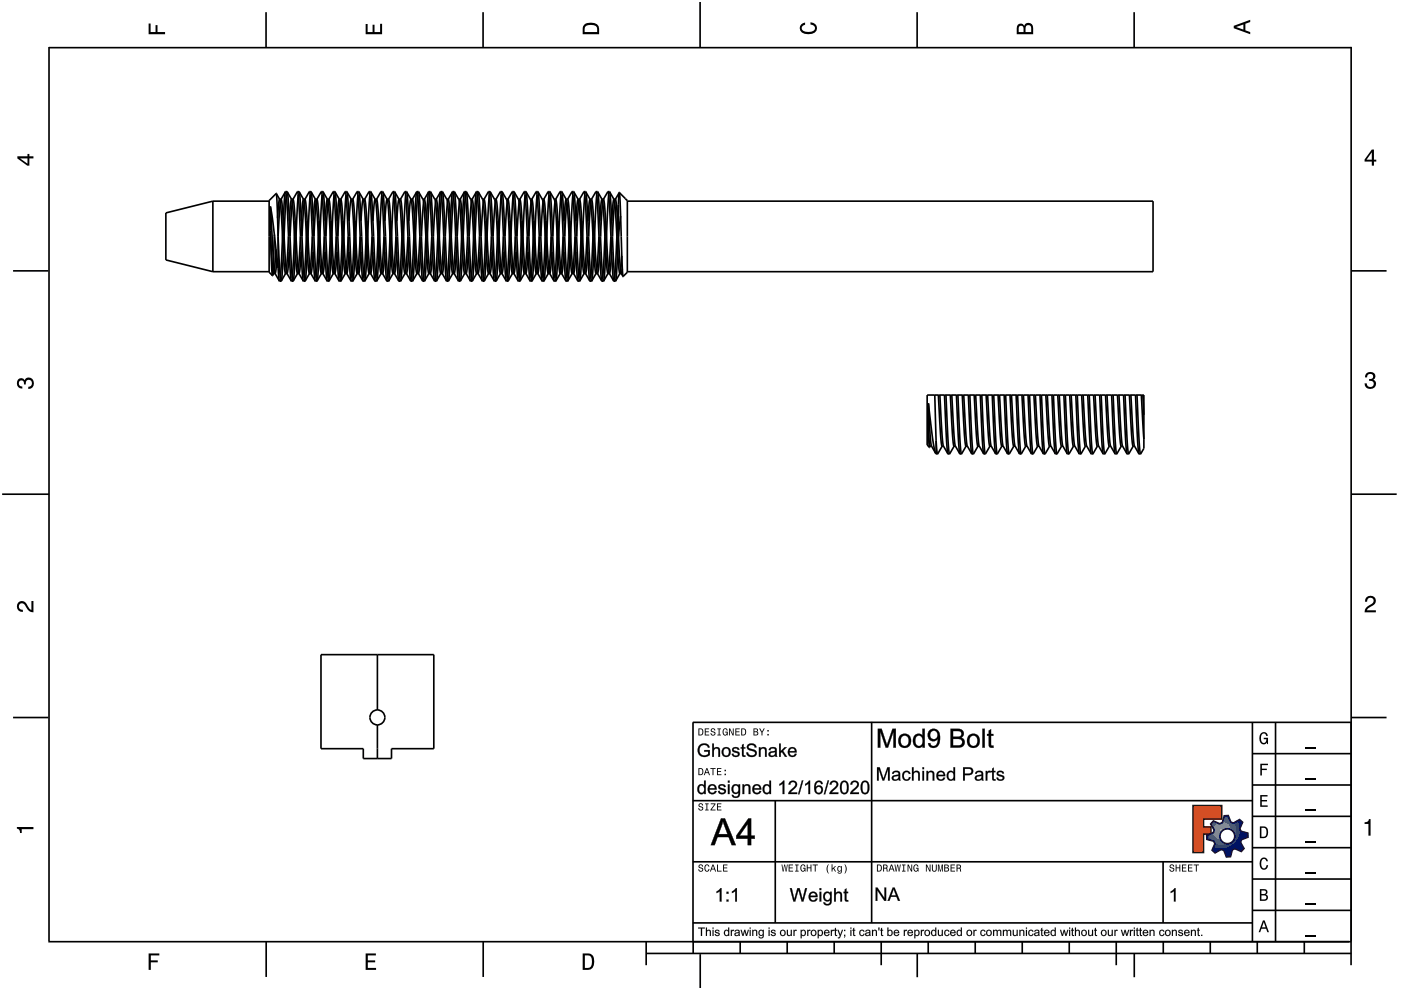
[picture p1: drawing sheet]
<svg xmlns="http://www.w3.org/2000/svg" width="297mm" height="210mm" viewBox="0 0 297 210" stroke-linecap="round" stroke-linejoin="round" font-family="sans-serif">
<g fill="none" stroke="#000" stroke-width=".35">
<path d="M10.4 10v189.5M10.4 10.1h276.1M56.4 2.6v7.5M102.4 2.6v7.5M148.4 .4v9.7M194.4 2.6v7.5M240.5 2.6v7.5M286.5 9.9v189.8M2.8 57.4h7.4M45.1 42.6v15M45.1 42.6l-9.9 2.5v10l9.9 2.5M45.1 42.6h12"/>
<path d="M45.1 57.6h12M57.3 43.8l.7 11.4 .3 2.7M57.3 43.8l.5 3.1 1.2 9.9M57.3 48.9l.4 7.2 .3 1.9M57.3 43.8v5.1M57.3 48.9l.5 9.5M57.8 58.4h.1M58 58h.3M58 57.9v.1M58 57.9l-.2 .5M58.2 49.7l-.4 8.7M58.3 57.9v.1"/>
<path d="M58.3 57.9l.9 1.7M58.5 52.8l-.5 5.1M58.6 41h.1M58.6 41l-1.5 1.5v15.2l.7 .7M58.6 41l.7 1.3M58.6 41l.4 9.1M58.7 54.7l-.4 3.3M59 56.8l.2 2.8M59 50.1l.3 7.3 .3 2.2M59 50.1v6.7M59.2 59.6h.4M59.3 42.3h.1"/>
<path d="M59.3 42.3l-.4 3.9M59.3 42.3h.3M59.3 42.3l.3 2.7 .7 11.1 .2 1.9M59.6 42.3l-.3 1.9-.3 5.9M59.6 42.3l.3 1.9 .6 11 .3 2.7M59.6 42.3h.1M59.6 59.6h.1M60.5 40.7l-.3 2.9-.8 15.3M60.5 40.7l-.9 1.6M60.5 40.6l.3 2.2 .4 7.3M60.5 40.6v.1M60.5 40.6l.4 .1"/>
<path d="M60.5 58h.4M60.6 57.9l-.1 .1M60.6 57.9l-1 1.7M60.7 41.3l-.8 15.3-.3 3M60.8 57.9l.1 .1M60.8 57.9l1 1.7M60.9 40.7l.2 2.1 .4 7.3M60.9 40.7l.9 1.6M61.2 50.1l.3 7.3 .3 2.2M61.2 50.1l-.4 6-.2 1.8M61.3 53.4l-.4 4.6M61.5 50.1l.3 7.3 .3 2.2"/>
<path d="M61.8 59.6h.3M61.8 42.3h.1M61.8 42.3l-.4 4.5M61.8 42.3h.3M61.8 42.3l.4 2.7 .6 11.1 .3 1.9M62.1 42.3l-.3 1.9-.3 5.9M62.1 42.3l.3 1.9 .6 11 .4 2.7M62.1 42.3h.1M62.2 59.6h-.1M62.6 46.8l-.6 12.1M63.1 40.6l.3 2.2 .3 7.3M63.1 40.6l-1 1.7"/>
<path d="M63.1 58h.3M63.1 40.6h.3M63.1 57.9v.1M63.1 57.9l-.9 1.7M63.2 41.3l-.7 15.3-.3 3M63.4 57.9v.1M63.4 57.9l.9 1.7M63.4 40.6v.1M63.4 40.7l.3 2.1 .3 7.3M63.4 40.7l1 1.6M63.7 50.1l.4 7.3 .2 2.2M63.7 50.1l-.3 6-.3 1.8"/>
<path d="M63.9 53.4l-.5 4.6M64 50.1l.4 7.3 .3 2.2M64.3 59.6h.4M64.3 42.3h.1M64.3 42.3l-.4 4.5M64.3 42.3h.4M64.4 42.3l.3 2.7 .6 11.1 .3 1.9M64.6 42.3l-.2 1.9-.4 5.9M64.7 42.3l.2 1.9 .7 11 .3 2.7M64.7 42.3h-.1M64.7 59.6h.1M65.1 46.8l-.6 12.1"/>
<path d="M65.6 40.6l.3 2.2 .3 7.3M65.6 40.6l-1 1.7M65.6 58h.3M65.6 40.6h.3M65.6 57.9v.1M65.6 57.9l-.9 1.7M65.8 41.3l-.8 15.3-.3 3M65.9 57.9v.1M65.9 57.9l.9 1.7M65.9 40.6l.1 .1M66 40.7l.2 2.1 .4 7.3M66 40.7l.9 1.6"/>
<path d="M66.2 50.1l.4 7.3 .2 2.2M66.2 50.1l-.3 6-.3 1.8M66.4 53.4l-.5 4.6M66.6 50.1l.3 7.3 .3 2.2M66.8 59.6h.4M66.9 42.3h.1M66.9 42.3l-.5 4.5M66.9 42.3h.3M66.9 42.3l.3 2.7 .7 11.1 .2 1.9M67.2 42.3l-.3 1.9-.3 5.9M67.2 42.3l.3 1.9 .6 11 .3 2.7M67.2 42.3h.1"/>
<path d="M67.2 59.6h.1M67.6 46.8l-.6 12.1M68.1 40.6l.3 2.2 .4 7.3M68.1 40.6l-.9 1.7M68.1 40.6l.4 .1M68.1 58h.4M68.2 57.9l-.1 .1M68.2 57.9l-1 1.7M68.3 41.3l-.8 15.3-.3 3M68.4 57.9l.1 .1M68.4 57.9l1 1.7M68.5 40.7l.2 2.1 .4 7.3"/>
<path d="M68.5 40.7l.9 1.6M68.8 50.1l.3 7.3 .3 2.2M68.8 50.1l-.4 6-.2 1.8M68.9 53.4l-.4 4.6M69.1 50.1l.3 7.3 .3 2.2M69.4 59.6h.3M69.4 42.3h.1M69.4 42.3l-.5 4.5M69.4 42.3h.3M69.4 42.3l.4 2.7 .6 11.1 .3 1.9M69.7 42.3l-.3 1.9-.3 5.9M69.7 42.3l.3 1.9 .6 11 .4 2.7"/>
<path d="M69.7 42.3h.1M69.7 59.6h.1M70.2 46.8l-.6 12.1M70.6 40.7l-.9 1.6M70.7 40.6l.2 2.2 .4 7.3M70.7 40.6l-.1 .1M70.7 40.6l.3 .1M70.7 58h.3M70.7 57.9v.1M70.7 57.9l-1 1.7M70.8 41.3l-.8 15.3-.3 3M71 57.9v.1"/>
<path d="M71 57.9l.9 1.7M71 40.7l.3 2.1 .3 7.3M71 40.7l1 1.6M71.3 50.1l.4 7.3 .2 2.2M71.3 50.1l-.3 6-.3 1.8M71.4 53.4l-.4 4.6M71.6 50.1l.4 7.3 .3 2.2M71.9 59.6h.4M71.9 42.3h.1M71.9 42.3l-.4 4.5M71.9 42.3h.4M72 42.3l.3 2.7 .6 11.1 .3 1.9"/>
<path d="M72.2 42.3l-.2 1.9-.4 5.9M72.3 42.3l.2 1.9 .7 11 .3 2.7M72.3 42.3h-.1M72.3 59.6h.1M72.7 46.8l-.6 12.1M73.2 40.6l.3 2.2 .3 7.3M73.2 40.6l-1 1.7M73.2 40.6l.3 .1M73.2 58h.3M73.2 57.9v.1M73.2 57.9l-.9 1.7M73.4 41.3l-.8 15.3-.3 3"/>
<path d="M73.5 57.9v.1M73.5 57.9l.9 1.7M73.5 40.7l.4 3.4 .6 13.3 .3 2.2M73.5 40.7l1 1.6M73.8 50.1l.4 7.3 .2 2.2M73.8 50.1l-.3 6-.3 1.8M74 53.4l-.5 4.6M74.4 59.6h.4M74.5 42.3h.1M74.5 42.3l-.5 4.5M74.5 42.3h.3M74.5 42.3l.3 2.7 .6 11.1 .3 1.9"/>
<path d="M74.7 42.3l-.1 .6M74.8 42.3l.3 1.9 .6 11 .3 2.7M74.8 42.3h-.1M74.8 59.6h.1M75.2 46.8l-.6 12.1M75.7 40.6l.3 2.2 .4 7.3M75.7 40.6l-1 1.7M75.7 58h.3M75.7 40.6h.3M75.8 57.9l-.1 .1M75.8 57.9l-1 1.7M75.9 41.3l-.8 15.3-.3 3"/>
<path d="M76 57.9v.1M76 57.9l1 1.7M76 40.6l.1 .1M76.1 40.7l.3 3.4 .6 13.3 .3 2.2M76.1 40.7l.9 1.6M76.4 50.1l.3 7.3 .3 2.2M76.4 50.1l-.4 6-.2 1.8M76.5 53.4l-.5 4.6M77 59.6h.3M77 42.3h.1M77 42.3l-.5 4.5M77 42.3h.3"/>
<path d="M77 42.3l.3 2.7 .7 11.1 .3 1.9M77.3 42.3l-.1 .6M77.3 42.3l.3 1.9 .6 11 .3 2.7M77.3 42.3h.1M77.3 59.6h.1M77.8 46.8l-.6 12.1M78.3 40.6l.2 2.2 .4 7.3M78.3 40.6l-1 1.7M78.3 58h.3M78.3 40.6h.3M78.3 57.9v.1M78.3 57.9l-1 1.7"/>
<path d="M78.4 41.3l-.8 15.3-.3 3M78.5 57.9l.1 .1M78.5 57.9l1 1.7M78.6 40.6v.1M78.6 40.7l.3 3.4 .7 13.3 .2 2.2M78.6 40.7l1 1.6M78.9 50.1l.4 7.3 .2 2.2M78.9 50.1l-.4 6-.2 1.8M79 53.4l-.4 4.6M79.5 59.6h.3M79.5 42.3h.1M79.5 42.3l-.4 4.5"/>
<path d="M79.5 42.3h.3M79.6 42.3l.3 2.7 .6 11.1 .3 1.9M79.8 42.3l-.1 .6M79.8 42.3l.3 1.9 .7 11 .3 2.7M79.8 42.3h.1M79.9 59.6h-.1M80.3 46.8l-.6 12.1M80.8 40.7l-1 1.6M80.8 40.6l.3 2.2 .3 7.3M80.8 40.6v.1M80.8 40.6l.3 .1M80.8 58h.3"/>
<path d="M80.8 57.9v.1M80.8 57.9l-.9 1.7M81 41.3l-.8 15.3-.3 3M81.1 57.9v.1M81.1 57.9l.9 1.7M81.1 40.7l.4 3.4 .6 13.3 .3 2.2M81.1 40.7l1 1.6M81.4 50.1l.4 7.3 .2 2.2M81.4 50.1l-.3 6-.3 1.8M81.6 53.4l-.5 4.6M82 59.6h.4M82.1 42.3h.1"/>
<path d="M82.1 42.3l-.5 4.5M82.1 42.3h.3M82.1 42.3l.3 2.7 .6 11.1 .3 1.9M82.3 42.3l-.1 .6M82.4 42.3l.3 1.9 .6 11 .3 2.7M82.4 42.3h-.1M82.4 59.6h.1M82.8 46.8l-.6 12.1M83.3 40.7l-1 1.6M83.3 40.6l.3 2.2 .4 7.3M83.3 40.6v.1M83.3 40.6l.4 .1"/>
<path d="M83.3 58h.3M83.4 57.9l-.1 .1M83.4 57.9l-1 1.7M83.5 41.3l-.8 15.3-.3 3M83.6 57.9v.1M83.6 57.9l1 1.7M83.7 40.7l.3 3.4 .6 13.3 .3 2.2M83.7 40.7l.9 1.6M84 50.1l.3 7.3 .3 2.2M84 50.1l-.4 6-.2 1.8M84.1 53.4l-.5 4.6M84.6 59.6h.3"/>
<path d="M84.6 42.3h.1M84.6 42.3l-.5 4.5M84.6 42.3h.3M84.6 42.3l.3 2.7 .7 11.1 .3 1.9M84.9 42.3l-.1 .6M84.9 42.3l.3 1.9 .6 11 .3 2.7M84.9 42.3h.1M84.9 59.6h.1M85.4 46.8l-.6 12.1M85.9 40.6l.2 2.2 .4 7.3M85.9 40.6l-1 1.7M85.9 58h.3"/>
<path d="M85.9 40.6h.3M85.9 57.9v.1M85.9 57.9l-1 1.7M86 41.3l-.8 15.3-.3 3M86.1 57.9l.1 .1M86.1 57.9l1 1.7M86.2 40.6v.1M86.2 40.7l.3 3.4 .7 13.3 .2 2.2M86.2 40.7l1 1.6M86.5 50.1l.3 7.3 .3 2.2M86.5 50.1l-.4 6-.2 1.8M86.6 53.4l-.4 4.6"/>
<path d="M87.1 59.6h.3M87.1 42.3h.1M87.1 42.3l-.4 4.5M87.1 42.3h.3M87.2 42.3l.3 2.7 .6 11.1 .3 1.9M87.4 42.3l-.1 .6M87.4 42.3l.3 1.9 .7 11 .3 2.7M87.4 42.3h.1M87.5 59.6h-.1M88.4 40.7l-.3 2.9-.8 15.3M88.4 40.7l-1 1.6M88.4 40.6l.3 2.2 .3 7.3"/>
<path d="M88.4 40.6v.1M88.4 58h.3M88.4 40.6h.3M88.4 57.9v.1M88.4 57.9l-.9 1.7M88.5 41.3l-.7 15.3-.3 3M88.7 57.9v.1M88.7 57.9l.9 1.7M88.7 40.6v.1M88.7 40.7l.3 2.1 .3 7.3M88.7 40.7l1 1.6M89 50.1l.4 7.3 .2 2.2"/>
<path d="M89 50.1l-.3 6-.3 1.8M89.2 53.4l-.5 4.6M89.3 50.1l.4 7.3 .3 2.2M89.6 59.6h.4M89.7 42.3l.3 2.7 .6 11.1 .3 1.9M89.9 42.3l-.2 1.9-.4 5.9M90 42.3l.3 1.9 .6 11 .3 2.7M90 42.3h-.1M90 42.3h-.3M90 59.6h.1M90.9 40.7l-.3 2.9-.8 15.3M90.9 40.7l-1 1.6"/>
<path d="M90.9 40.6l.3 2.2 .4 7.3M90.9 40.6v.1M90.9 40.6l.4 .1M90.9 58h.3M91 57.9l-.1 .1M91 57.9l-1 1.7M91.1 41.3l-.8 15.3-.3 3M91.2 57.9v.1M91.2 57.9l1 1.7M91.3 40.7l.2 2.1 .4 7.3M91.3 40.7l.9 1.6M91.6 50.1l.3 7.3 .3 2.2"/>
<path d="M91.6 50.1l-.4 6-.2 1.8M91.7 53.4l-.5 4.6M91.9 50.1l.3 7.3 .3 2.2M92.2 59.6h.3M92.2 42.3l.3 2.7 .7 11.1 .3 1.9M92.5 42.3l-.3 1.9-.3 5.9M92.5 42.3l.3 1.9 .6 11 .3 2.7M92.5 42.3h.1M92.5 42.3h-.3M92.5 59.6h.1M93.4 40.7l-.3 2.9-.8 15.3M93.4 40.7l-.9 1.6"/>
<path d="M93.5 40.6l.2 2.2 .4 7.3M93.5 40.6l-.1 .1M93.5 40.6l.3 .1M93.5 58h.3M93.5 57.9v.1M93.5 57.9l-1 1.7M93.6 41.3l-.8 15.3-.3 3M93.7 57.9l.1 .1M93.7 57.9l1 1.7M93.8 40.7l.2 2.1 .4 7.3M93.8 40.7l1 1.6M94.1 50.1l.3 7.3 .3 2.2"/>
<path d="M94.1 50.1l-.4 6-.2 1.8M94.2 53.4l-.4 4.6M94.4 50.1l.4 7.3 .2 2.2M94.7 59.6h.3M94.8 42.3l.3 2.7 .6 11.1 .3 1.9M95 42.3l-.2 1.9-.4 5.9M95 42.3l.3 1.9 .7 11 .3 2.7M95 42.3h.1M95 42.3h-.2M95.1 59.6h-.1M96 40.7l-.3 2.9-.8 15.3M96 40.7l-1 1.6"/>
<path d="M96 40.6l.3 2.2 .3 7.3M96 40.6v.1M96 58h.3M96 40.6h.3M96 57.9v.1M96 57.9l-.9 1.7M96.1 41.3l-.7 15.3-.3 3M96.3 57.9v.1M96.3 57.9l.9 1.7M96.3 40.6v.1M96.3 40.7l.3 2.1 .3 7.3M96.3 40.7l1 1.6"/>
<path d="M96.6 50.1l.4 7.3 .2 2.2M96.6 50.1l-.3 6-.3 1.8M96.8 53.4l-.5 4.6M96.9 50.1l.4 7.3 .3 2.2M97.2 59.6h.4M97.3 42.3h.1M97.3 42.3h.3M97.3 42.3l.3 2.7 .6 11.1 .3 1.9M97.5 42.3l-.2 1.9-.4 5.9M97.6 42.3l.3 1.9 .6 11 .3 2.7M97.6 42.3h-.1M97.6 59.6h.1"/>
<path d="M98.5 40.7l-.3 2.9-.8 15.3M98.5 40.7l-1 1.6M98.5 40.6l.3 2.2 .3 7.3M98.5 40.6v.1M98.5 58h.3M98.5 40.6h.3M98.6 57.9l-.1 .1M98.6 57.9l-1 1.7M98.7 41.3l-.8 15.3-.3 3M98.8 57.9v.1M98.8 57.9l1 1.7M98.8 40.6l.1 .1"/>
<path d="M98.9 40.7l.2 2.1 .4 7.3M98.9 40.7l.9 1.6M99.1 50.1l.4 7.3 .3 2.2M99.1 50.1l-.3 6-.2 1.8M99.3 53.4l-.5 4.6M99.5 50.1l.3 7.3 .3 2.2M99.8 59.6h.3M99.8 42.3h.1M99.8 42.3h.3M99.8 42.3l.3 2.7 .7 11.1 .2 1.9M100.1 42.3l-.3 1.9-.3 5.9M100.1 42.3l.3 1.9 .6 11 .3 2.7"/>
<path d="M100.1 42.3h.1M100.1 59.6h.1M101 40.7l-.3 2.9-.8 15.3M101 40.7l-.9 1.6M101 40.6l.3 2.2 .4 7.3M101 40.6v.1M101 40.6l.4 .1M101 58h.4M101.1 57.9l-.1 .1M101.1 57.9l-1 1.7M101.2 41.3l-.8 15.3-.3 3M101.3 57.9l.1 .1"/>
<path d="M101.3 57.9l1 1.7M101.4 40.7l.2 2.1 .4 7.3M101.4 40.7l.9 1.6M101.7 50.1l.3 7.3 .3 2.2M101.7 50.1l-.4 6-.2 1.8M101.8 53.4l-.4 4.6M102 50.1l.4 7.3 .2 2.2M102.3 59.6h.3M102.3 42.3l.4 2.7 .6 11.1 .3 1.9M102.6 42.3l-.3 1.9-.3 5.9M102.6 42.3l.3 1.9 .6 11 .4 2.7M102.6 42.3h.1"/>
<path d="M102.6 42.3h-.3M102.7 59.6h-.1M103.1 46.8l-.6 12.1M103.6 40.7l-1 1.6M103.6 40.6l.3 2.2 .3 7.3M103.6 40.6v.1M103.6 40.6l.3 .1M103.6 58h.3M103.6 57.9v.1M103.6 57.9l-.9 1.7M103.7 41.3l-.7 15.3-.3 3M103.9 57.9v.1"/>
<path d="M103.9 57.9l.9 1.7M103.9 40.7l.3 2.1 .3 7.3M103.9 40.7l1 1.6M104.2 50.1l.4 7.3 .2 2.2M104.2 50.1l-.3 6-.3 1.8M104.4 53.4l-.5 4.6M104.5 50.1l.4 7.3 .3 2.2M104.8 59.6h.4M104.9 42.3l.3 2.7 .6 11.1 .3 1.9M105.1 42.3l-.2 1.9-.4 5.9M105.2 42.3l.2 1.9 .7 11 .3 2.7M105.2 42.3h-.1"/>
<path d="M105.2 42.3h-.3M105.2 59.6h.1M105.6 46.8l-.6 12.1M106.1 40.6l.3 2.2 .3 7.3M106.1 40.6l-1 1.7M106.1 58h.3M106.1 40.6h.3M106.1 57.9v.1M106.1 57.9l-.9 1.7M106.3 41.3l-.8 15.3-.3 3M106.4 57.9v.1M106.4 57.9l.9 1.7"/>
<path d="M106.4 40.6l.1 .1M106.5 40.7l.2 2.1 .4 7.3M106.5 40.7l.9 1.6M106.7 50.1l.4 7.3 .2 2.2M106.7 50.1l-.3 6-.3 1.8M106.9 53.4l-.5 4.6M107.1 50.1l.3 7.3 .3 2.2M107.3 59.6h.4M107.4 42.3h.1M107.4 42.3h.3M107.4 42.3l.3 2.7 .7 11.1 .2 1.9M107.7 42.3l-.3 1.9-.3 5.9"/>
<path d="M107.7 42.3l.3 1.9 .6 11 .3 2.7M107.7 42.3h.1M107.7 59.6h.1M108.2 46.8l-.7 12.1M108.6 40.6l.3 2.2 .4 7.3M108.6 40.6l-.9 1.7M108.6 58h.4M108.6 40.6h.4M108.7 57.9l-.1 .1M108.7 57.9l-1 1.7M108.8 41.3l-.8 15.3-.3 3M108.9 57.9l.1 .1"/>
<path d="M108.9 57.9l1 1.7M109 40.6v.1M109 40.7l.2 2.1 .4 7.3M109 40.7l.9 1.6M109.3 50.1l.3 7.3 .3 2.2M109.3 50.1l-.4 6-.2 1.8M109.4 53.4l-.4 4.6M109.6 50.1l.3 7.3 .3 2.2M109.9 59.6h.3M109.9 42.3h.1M109.9 42.3h.3M109.9 42.3l.4 2.7 .6 11.1 .3 1.9"/>
<path d="M110.2 42.3l-.3 1.9-.3 5.9M110.2 42.3l.3 1.9 .6 11 .4 2.7M110.2 42.3h.1M110.3 59.6h-.1M110.7 46.8l-.6 12.1M111.1 40.7l-.9 1.6M111.2 40.6l.3 2.2 .3 7.3M111.2 40.6l-.1 .1M111.2 40.6l.3 .1M111.2 58h.3M111.2 57.9v.1M111.2 57.9l-.9 1.7"/>
<path d="M111.3 41.3l-.7 15.3-.3 3M111.5 57.9v.1M111.5 57.9l.9 1.7M111.5 40.7l.3 2.1 .3 7.3M111.5 40.7l1 1.6M111.8 50.1l.4 7.3 .2 2.2M111.8 50.1l-.3 6-.3 1.8M111.9 53.4l-.4 4.6M112.1 50.1l.4 7.3 .3 2.2M112.4 59.6h.4M112.5 42.3l.3 2.7 .6 11.1 .3 1.9M112.7 42.3l-.2 1.9-.4 5.9"/>
<path d="M112.8 42.3l.2 1.9 .7 11 .3 2.7M112.8 42.3h-.1M112.8 42.3h-.3M112.8 59.6h.1M113.2 46.8l-.6 12.1M113.7 40.7l-1 1.6M113.7 40.6l.3 2.2 .3 7.3M113.7 40.6v.1M113.7 40.6l.4 .1M113.7 58h.3M113.7 57.9v.1M113.7 57.9l-.9 1.7"/>
<path d="M113.9 41.3l-.8 15.3-.3 3M114 57.9v.1M114 57.9l.9 1.7M114.1 40.7l.2 2.1 .4 7.3M114.1 40.7l.9 1.6M114.3 50.1l.4 7.3 .2 2.2M114.3 50.1l-.3 6-.3 1.8M114.5 53.4l-.5 4.6M114.7 50.1l.3 7.3 .3 2.2M114.9 59.6h.4M115 42.3l.3 2.7 .7 11.1 .2 1.9M115.3 42.3l-.3 1.9-.3 5.9"/>
<path d="M115.3 42.3l.3 1.9 .6 11 .3 2.7M115.3 42.3h.1M115.3 42.3h-.3M115.3 59.6h.1M115.7 46.8l-.6 12.1M116.2 40.6l.3 2.2 .4 7.3M116.2 40.6l-.9 1.7M116.2 58h.4M116.2 40.6h.4M116.3 57.9l-.1 .1M116.3 57.9l-1 1.7M116.4 41.3l-.8 15.3-.3 3"/>
<path d="M116.5 57.9l.1 .1M116.5 57.9l1 1.7M116.6 40.6v.1M116.6 40.7l.2 2.1 .4 7.3M116.6 40.7l.9 1.6M116.9 50.1l.3 7.3 .3 2.2M116.9 50.1l-.4 6-.2 1.8M117 53.4l-.4 4.6M117.2 50.1l.3 7.3 .3 2.2M117.5 59.6h.3M117.5 42.3h.1M117.5 42.3h.3"/>
<path d="M117.5 42.3l.4 2.7 .6 11.1 .3 1.9M117.8 42.3l-.3 1.9-.3 5.9M117.8 42.3l.3 1.9 .6 11 .4 2.7M117.8 42.3h.1M117.8 59.6h.1M118.3 46.8l-.6 12.1M118.8 40.6l.2 2.2 .4 7.3M118.8 40.6l-1 1.7M118.8 58h.3M118.8 40.6h.3M118.8 57.9v.1M118.8 57.9l-1 1.7"/>
<path d="M118.9 41.3l-.8 15.3-.3 3M119.1 57.9v.1M119.1 57.9l.9 1.7M119.1 40.6v.1M119.1 40.7l.3 2.1 .3 7.3M119.1 40.7l1 1.6M119.4 50.1l.4 7.3 .2 2.2M119.4 50.1l-.3 6-.3 1.8M119.5 53.4l-.4 4.6M119.7 50.1l.4 7.3 .3 2.2M120 59.6h.4M120 42.3h.1"/>
<path d="M120 42.3l-.4 4.5M120 42.3h.4M120.1 42.3l.3 2.7 .6 11.1 .3 1.9M120.2 42.9l-.5 7.2M120.4 42.3l.2 1.9 .7 11 .3 2.7M120.4 59.6h.1M120.8 46.8l-.6 12.1M121.3 40.7l-.9 1.6M121.3 40.6l.3 2.2 .3 7.3M121.3 40.6v.1M121.3 40.6l.3 .1M121.3 58h.3"/>
<path d="M121.3 57.9v.1M121.3 57.9l-.9 1.7M121.5 41.3l-.8 15.3-.3 3M121.6 57.9v.1M121.6 57.9l.9 1.7M121.6 40.7l.3 2.1 .3 7.3M121.6 40.7l1 1.6M121.9 50.1l.4 7.3 .2 2.2M121.9 50.1l-.3 6-.3 1.8M122.1 53.4l-.5 4.6M122.2 50.1l.4 7.3 .3 2.2M122.5 59.6h.4"/>
<path d="M122.6 42.3h.1M122.6 42.3l-.5 4.5M122.6 42.3h.3M122.6 42.3l.3 2.7 .6 11.1 .3 1.9M122.8 42.3l-.2 1.9-.4 5.9M122.9 42.3l.3 1.9 .6 11 .3 2.7M122.9 42.3h-.1M122.9 59.6h.1M123.3 46.8l-.6 12.1M123.8 40.7l-1 1.6M123.8 40.6l.3 2.2 .4 7.3M123.8 40.6v.1"/>
<path d="M123.8 40.6l.4 .1M123.8 58h.3M123.9 57.9l-.1 .1M123.9 57.9l-1 1.7M124 41.3l-.8 15.3-.3 3M124.1 57.9v.1M124.1 57.9l1 1.7M124.2 40.7l.2 2.1 .4 7.3M124.2 40.7l.9 1.6M124.5 50.1l.3 7.3 .3 2.2M124.5 50.1l-.4 6-.2 1.8M124.6 53.4l-.5 4.6"/>
<path d="M124.8 50.1l.3 7.3 .3 2.2M125.1 59.6h.3M125.1 42.3h.1M125.1 42.3l-.5 4.5M125.1 42.3h.3M125.1 42.3l.3 2.7 .7 11.1 .3 1.9M125.4 42.3l-.3 1.9-.3 5.9M125.4 42.3l.3 1.9 .6 11 .3 2.7M125.4 42.3h.1M125.4 59.6h.1M125.9 46.8l-.6 12.1M126.4 40.6l.2 2.2 .4 7.3"/>
<path d="M126.4 40.6l-1 1.7M126.4 40.6l.3 .1M126.4 58h.3M126.4 57.9v.1M126.4 57.9l-1 1.7M126.5 41.3l-.8 15.3-.3 3M126.6 57.9l.1 .1M126.6 57.9l1 1.7M126.7 40.7l.3 2.1 .3 7.3M126.7 40.7l1 1.6M127 50.1l.4 7.3 .2 2.2M127 50.1l-.4 6-.2 1.8"/>
<path d="M127.1 53.4l-.4 4.6M127.3 50.1l.4 7.3 .2 2.2M127.6 59.6h.3M127.6 42.3h.1M127.6 42.3l-.4 4.5M127.6 42.3h.3M127.7 42.3l.3 2.7 .6 11.1 .3 1.9M127.9 42.3l-.2 1.9-.4 5.9M127.9 42.3l.3 1.9 .7 11 .3 2.7M127.9 42.3h.1M128 59.6h-.1M128.4 46.8l-.6 12.1"/>
<path d="M128.9 40.6l.3 2.2 .3 7.3M128.9 40.6l-1 1.7M128.9 58h.3M128.9 40.6h.3M128.9 57.9v.1M128.9 57.9l-.9 1.7M129.1 41.3l-.8 15.3-.3 3M129.2 57.9v.1M129.2 57.9l.9 1.7M129.2 40.6v.1M129.2 40.7l.3 2.1 .3 7.3M129.2 40.7l1 1.6"/>
<path d="M129.5 50.1l.4 7.3 .2 2.2M129.5 50.1l-.3 6-.3 1.8M129.7 53.4l-.5 4.6M129.8 50.1l.4 7.3 .3 2.2M130.1 59.6h.4M130.2 42.3h.1M130.2 42.3l-.5 4.5M130.2 42.3h.3M130.2 42.3l.3 2.7 .6 11.1 .3 1.9M130.4 42.3l-.2 1.9-.4 5.9M130.5 42.3l.3 1.9 .6 11 .3 2.7M130.5 42.3h-.1"/>
<path d="M130.5 59.6h.1M131.1 43.4v6.7M131.1 43.4l-.8 15.5M131.1 50.1l-.3 7.3-.3 2.2M131.3 40.8l-.2 2.6M131.3 40.8l-.9 1.5M131.3 40.8l1.4 1.4M131.3 40.8h.1M131.3 40.8l.8 17.8M131.4 58h.3M131.5 57.9l-.1 .1M131.5 57.9l-1 1.7"/>
<path d="M131.6 45.8l-.5 4.3M131.7 57.9v.1M131.7 57.9l.4 .7M131.8 54.3l-.3 3.6M131.9 57l-.2 1M132.1 58.6h.1M132.7 42.2l.1 .2M132.7 42.3h.1M132.7 42.3l.1 .1M132.8 42.3l.2 .2v15.2l-.9 .9M132.8 42.3v.1M133 42.6h111.5v15h-111.5"/>
<path d="M286.5 57.4h7.5M196.8 85.5l.6 8.7 1 1.9M196.8 85.5l1 7.9 .6 2.7M196.8 85.5v5.9M196.8 91.4l.3 3.4M196.8 91.4l.4 3.2M197.1 94.8h.1M197.2 94.6h.3M197.2 94.6l-.1 .2M198.2 83.8l.3 9.7M198.2 83.8h.7M198.2 83.8h-1.6v10.5l.5 .5"/>
<path d="M198.4 96.1l.1 .1M198.5 93.5l.3 2.7M198.5 93.5v2.7M198.5 96.2h.3M198.9 83.8l.6 9.6 .2 1.1 .3 .1M198.9 83.8h1.7M199.3 83.8l.6 10.2 .1 .6 1 1.6M199.8 94.6l-1 1.6M200.2 83.8l.5 9.4 .3 3M200.6 83.8h.9M200.6 83.8l.4 9.9 .3 2.5M201 96.2h.3"/>
<path d="M201.5 83.8l.5 8.5 .3 2.3M201.5 83.8h1.6M201.8 83.8l.6 10.2 .2 .6 .9 1.6M202.3 94.6h.3M202.3 94.6l-1 1.6M202.8 83.8l.4 9.4 .3 3M203.1 83.8h.9M203.1 83.8l.4 9.9 .4 2.5M203.5 96.2h.4M204 83.8l.5 8.5 .3 2.3M204 83.8h1.6M204.3 83.8l.7 10.2 .1 .6 .9 1.6"/>
<path d="M204.8 94.6h.3M204.8 94.6l-.9 1.6M205.3 83.8l.4 9.4 .3 3M205.6 83.8h.9M205.6 83.8l.5 9.9 .3 2.5M206 96.2h.4M206.5 83.8l.5 8.5 .3 2.3M206.5 83.8h1.7M206.9 83.8l.6 10.2 .1 .6 1 1.6M207.3 94.6h.3M207.4 94.6l-1 1.6M207.8 83.8l.5 9.4 .3 3"/>
<path d="M208.2 83.8h.9M208.2 83.8l.4 9.9 .3 2.5M208.6 96.2h.3M209.1 83.8l.5 9.6 .2 1.1 .4 .1M209.1 83.8h1.6M209.4 83.8l.6 10.2 .1 .6 1 1.6M209.9 94.6l-1 1.6M210.4 83.8l.4 9.4 .3 3M210.7 83.8h.9M210.7 83.8l.4 9.9 .3 2.5M211.1 96.2h.3M211.6 83.8l.6 9.6 .1 1.1 .4 .1"/>
<path d="M211.6 83.8h1.6M211.9 83.8l.7 10.2 .1 .6 .9 1.6M212.4 94.6l-1 1.6M212.9 83.8l.4 9.4 .3 3M213.2 83.8h.9M213.2 83.8l.5 9.9 .3 2.5M213.6 96.2h.4M214.1 83.8l.5 8.5 .3 2.3M214.1 83.8h1.7M214.5 83.8l.6 10.2 .1 .6 1 1.6M214.9 94.6h.3M214.9 94.6l-.9 1.6"/>
<path d="M215.4 83.8l.5 9.4 .3 3M215.8 83.8h.9M215.8 83.8l.4 9.9 .3 2.5M216.2 96.2h.3M216.7 83.8l.4 8.5 .4 2.3M216.7 83.8h1.6M217 83.8l.6 10.2 .1 .6 1 1.6M217.5 94.6h.3M217.5 94.6l-1 1.6M218 83.8l.4 9.4 .3 3M218.3 83.8h.9M218.3 83.8l.4 9.9 .3 2.5"/>
<path d="M218.7 96.2h.3M219.2 83.8l.6 9.6 .1 1.1 .4 .1M219.2 83.8h1.6M219.5 83.8l.7 10.2 .1 .6 .9 1.6M220 94.6l-1 1.6M220.5 83.8l.4 9.4 .3 3M220.8 83.8h.9M220.8 83.8l.5 9.9 .3 2.5M221.2 96.2h.4M221.7 83.8l.6 9.6 .2 1.1 .3 .1M221.7 83.8h1.6M222.1 83.8l.6 10.2 .1 .6 1 1.6"/>
<path d="M222.5 94.6l-.9 1.6M223 83.8l.5 9.4 .3 3M223.3 83.8h1M223.3 83.8l.5 9.9 .3 2.5M223.8 96.2h.3M224.3 83.8l.4 8.5 .4 2.3M224.3 83.8h1.6M224.6 83.8l.6 10.2 .1 .6 1 1.6M225.1 94.6h.3M225.1 94.6l-1 1.6M225.6 83.8l.4 9.4 .3 3M225.9 83.8h.9"/>
<path d="M225.9 83.8l.4 9.9 .3 2.5M226.3 96.2h.3M226.8 83.8l.5 8.5 .3 2.3M226.8 83.8h1.6M227.1 83.8l.6 10.2 .2 .6 .9 1.6M227.6 94.6h.3M227.6 94.6l-1 1.6M228.1 83.8l.4 9.4 .3 3M228.4 83.8h.9M228.4 83.8l.5 9.9 .3 2.5M228.8 96.2h.4M229.3 83.8l.6 9.6 .2 1.1 .3 .1"/>
<path d="M229.3 83.8h1.6M229.6 83.8l.7 10.2 .1 .6 1 1.6M230.1 94.6l-.9 1.6M230.6 83.8l.5 9.4 .3 3M230.9 83.8h1M230.9 83.8l.5 9.9 .3 2.5M231.4 96.2h.3M231.9 83.8l.5 9.6 .2 1.1 .3 .1M231.9 83.8h1.6M232.2 83.8l.6 10.2 .1 .6 1 1.6M232.7 94.6l-1 1.6M233.2 83.8l.4 9.4 .3 3"/>
<path d="M233.5 83.8h.9M233.5 83.8l.4 9.9 .3 2.5M233.9 96.2h.3M234.4 83.8l.5 8.5 .3 2.3M234.4 83.8h1.6M234.7 83.8l.6 10.2 .2 .6 .9 1.6M235.2 94.6h.3M235.2 94.6l-1 1.6M235.7 83.8l.4 9.4 .3 3M236 83.8h.9M236 83.8l.5 9.9 .3 2.5M236.4 96.2h.4"/>
<path d="M236.9 83.8l.5 8.5 .3 2.3M236.9 83.8h1.6M237.2 83.8l.7 10.2 .1 .6 .9 1.6M237.7 94.6h.3M237.7 94.6l-.9 1.6M238.2 83.8l.4 9.4 .3 3M238.5 83.8h1M238.5 83.8l.5 9.9 .3 2.5M238.9 96.2h.4M239.5 83.8l.4 8.5 .3 2.3M239.5 83.8h1.6M239.8 83.8l.6 10.2 .1 .6 1 1.6"/>
<path d="M240.2 94.6h.3M240.3 94.6l-1 1.6M240.7 83.8l.5 9.4 .3 3M241.1 83.8h.9M241.1 83.8l.4 9.9 .3 2.5M241.5 96.2h.3M242 83.8l.5 9.3M242 83.8h.5v4.2M242.3 83.8l.2 4.2M242.5 93.1v2l-.7 1.1M242.5 88v5.1M.5 104.8h9.9"/>
<path d="M286.5 104.8h9.6M68.1 138.8h23.9v19.9h-9v2.1h-6v-2.1h-8.9zM80 138.8v11.7M2.8 152.1h7.4M80 150.5a1.58 1.58 0 0 1 1.6 1.6 1.58 1.58 0 0 1-1.6 1.6M80 150.5a1.58 1.58 0 0 0-1.6 1.6 1.58 1.58 0 0 0 1.6 1.6M80 153.7v7.1M146.9 153.2h139.6M146.9 153.2v46.5M184.8 153.1v42.6M265.5 159.8h21M265.5 153.1v46.6"/>
<path d="M270.4 153.1v46.6M286.5 152.1h7.5M146.9 169.8h118.7M164.4 169.8v25.9M265.5 179.7h21M265.5 173.1h21M265.5 166.4h21M10.2 199.7h276.3M56.4 199.7v7.4M102.4 199.7v7.4M137 199.7v4.9M146.9 195.7h118.7"/>
<path d="M146.9 182.7h118.7M147 199.7v2.5M156.9 199.7v2.5M166.9 199.7v2.5M176.9 199.7v2.5M186.8 199.7v4.9M196.8 199.7v2.5M206.8 199.7v2.5M216.7 199.7v2.5M226.7 199.7v2.5M236.7 199.7v4.9M246.6 182.7v13"/>
<path d="M246.6 199.7v2.5M256.6 199.7v2.5M265.5 193h21M265.5 186.4h21M266.6 199.7v2.5M276.5 199.7v2.5M286.5 199.7v4.9M137 202.2h149.5M148.5 202.3v7.2M194.5 202.1v5.1M240.5 202.1v5.1"/>
</g>
<g fill="#000">
<path d="M31.5 5h.4v1.8h1.1v-1.5h.4v1.5h1.6v.5h-3.5z" fill-rule="evenodd"/>
<path d="M77.5 5.1h.4v1.7h1.1v-1.6h.4v1.6h1.2v-1.8h.4v2.3h-3.5z" fill-rule="evenodd"/>
<path d="M124 5.1a2.18 2.18 0 0 0-.5 2.2h3.5v-1.2a1.42 1.42 0 0 0-1.7-1.3zM124.3 5.5a2.13 2.13 0 0 1 2.2 .3l.1 1h-2.6v-1z" fill-rule="evenodd"/>
<path d="M169.9 5.2l.8-.4v.4a.7 .7 0 0 0-.7 .6 .7 .7 0 0 0 .3 .8 1.69 1.69 0 0 0 2.5-.6 .9 .9 0 0 0-1-.8v-.5a1.24 1.24 0 0 1 1.4 1.1 1.24 1.24 0 0 1-1 1.4 2.22 2.22 0 0 1-2.5-.7l-.2-.5z" fill-rule="evenodd"/>
<path d="M215.8 5.3l-.2 .7v1.3h3.5v-1.4a.98 .98 0 0 0-.8-1 .98 .98 0 0 0-1.1 .6 .83 .83 0 0 0-1.4-.2zM216.1 5.6a.54 .54 0 0 1 .6-.1 .54 .54 0 0 1 .3 .6v.7h-1zM217.6 5.5a.62 .62 0 0 1 .7-.1 .62 .62 0 0 1 .3 .6v.8h-1.2z" fill-rule="evenodd"/>
<path d="M261.6 5.5v.5l3.5 1.3v-.5l-1.1-.4v-1.4l1.1-.3v-.5zM262.1 5.7l1.5-.5v1.1z" fill-rule="evenodd"/>
<path d="M3.7 33.1v.5l2.1 1.5h.4v-1.5h.9v-.5h-.9v-.5h-.4v.5zM4.3 33.6h1.5v1.1z" fill-rule="evenodd"/>
<path d="M290.8 31.7l-1.5 2.1v.5h1.5v.8h.5v-.8h.5v-.4h-.5v-2.2zM290.8 32.3v1.6h-1.1z" fill-rule="evenodd"/>
<path d="M3.8 80.5a.85 .85 0 0 1 1.4 .1 1.05 1.05 0 0 1 1.3-.5 1.05 1.05 0 0 1 .7 1.2 1.1 1.1 0 0 1-1.2 1.2v-.5a.71 .71 0 0 0 .8-1 .71 .71 0 0 0-1.3 0v.5h-.4a.61 .61 0 0 0-.3-.8 .61 .61 0 0 0-.8 .3 .61 .61 0 0 0 .2 .8l.5 .1v.5a1.15 1.15 0 0 1-1.1-.7 1.15 1.15 0 0 1 .2-1.2z" fill-rule="evenodd"/>
<path d="M289.7 79.2a1.07 1.07 0 0 1 1.3-.2 1.07 1.07 0 0 1 .5 1.2l-.3 .3a1.05 1.05 0 0 1 .5 1.3 1.05 1.05 0 0 1-1.2 .7 1.1 1.1 0 0 1-1.2-1.2h.5a.71 .71 0 0 0 1 .7 .71 .71 0 0 0 0-1.2h-.5v-.4a.61 .61 0 0 0 .8-.3 .61 .61 0 0 0-.3-.8 .61 .61 0 0 0-.8 .2l-.2 .5h-.4z" fill-rule="evenodd"/>
<path d="M3.9 127.8a1.21 1.21 0 0 1 2 .7l.3 .5 .5 .3v-1.9h.4v2.4a1.8 1.8 0 0 1-1.7-1.4 .71 .71 0 0 0-.9-.5 .71 .71 0 0 0-.5 .9 .71 .71 0 0 0 .8 .5v.4a1.18 1.18 0 0 1-1.1-.6 1.18 1.18 0 0 1 .2-1.3z" fill-rule="evenodd"/>
<path d="M289.7 126.6a1.17 1.17 0 0 1 1.9 .3 1.17 1.17 0 0 1-.9 1.7l-.6 .4-.3 .4h1.9v.4h-2.4a1.8 1.8 0 0 1 1.4-1.7 .71 .71 0 0 0 .5-.9 .71 .71 0 0 0-.8-.5 .71 .71 0 0 0-.5 .9h-.5z" fill-rule="evenodd"/>
<path d="M148.1 154.4v1.5h.5a.77 .77 0 0 0 .6-.7 .77 .77 0 0 0-.6-.8zM148.3 154.6a.57 .57 0 0 1 .6 .6 .57 .57 0 0 1-.6 .6zM149.4 154.4v1.5h1v-.1h-.8v-.6h.7v-.1h-.7v-.5h.8v-.2zM150.8 154.5a.53 .53 0 0 0 0 .6 .53 .53 0 0 0 .6 .2 .32 .32 0 0 1-.2 .5 .32 .32 0 0 1-.4-.4h-.2a.5 .5 0 0 0 .7 .6 .5 .5 0 0 0 .1-.9l-.3-.1a.28 .28 0 0 1-.2-.3 .28 .28 0 0 1 .4-.2 .28 .28 0 0 1 .2 .4h.2a.51 .51 0 0 0-.3-.5 .51 .51 0 0 0-.6 .1zM152.1 154.4v.2h.3v1.2h-.3v.1h.7v-.1h-.2v-1.2h.2v-.2zM153.4 154.6a.81 .81 0 0 0 .5 1.4l.3-.3 .1 .2v-.8h-.5v.2h.3l-.2 .5a.59 .59 0 0 1-.5-.6 .59 .59 0 0 1 .5-.6l.2 .3h.2l-.2-.4a.52 .52 0 0 0-.7 .1zM154.6 154.4v1.5h.1v-1.2l.6 1.2h.3v-1.5h-.2v1.3l-.6-1.3zM155.9 154.4v1.5h1v-.1h-.8v-.6h.7v-.1h-.7v-.5h.7v-.2zM157.2 154.4v1.5h.5a.77 .77 0 0 0 .5-.7 .77 .77 0 0 0-.5-.8zM157.4 154.6a.57 .57 0 0 1 .6 .6 .57 .57 0 0 1-.6 .6zM159.8 154.4v1.5h.5a.42 .42 0 0 0 .5-.3 .42 .42 0 0 0-.3-.5l.2-.2-.1-.4zM159.9 154.6h.4a.23 .23 0 0 1 .2 .3 .23 .23 0 0 1-.3 .2h-.3zM159.9 155.2h.4a.26 .26 0 0 1 .3 .3 .26 .26 0 0 1-.3 .3h-.4zM160.9 154.4l.6 .9v.6h.2v-.6l.4-.9h-.2l-.3 .7-.4-.7zM162.7 155.6v.3h.3v-.3zM162.7 154.8v.3h.3v-.3z" fill-rule="evenodd"/>
<path d="M267.3 155.6a.85 .85 0 0 1 .9-.4 .85 .85 0 0 1 .6 .8h-.3l-.1-.2a.49 .49 0 0 0-.4-.3 .49 .49 0 0 0-.5 .3 1.2 1.2 0 0 0 .4 1.7 .66 .66 0 0 0 .6-.8h-.6v-.3h.9v1.4h-.1l-.1-.4-.3 .3a.85 .85 0 0 1-1.2-.6v-1.1z" fill-rule="evenodd"/>
<path d="M3.6 175.3h3.5v.5h-2.5v.8h-.3a.77 .77 0 0 0-.7-.9z" fill-rule="evenodd"/>
<path d="M148.2 170.4a.53 .53 0 0 0 0 .6 .53 .53 0 0 0 .6 .2 .32 .32 0 0 1-.2 .5 .32 .32 0 0 1-.4-.4h-.2a.5 .5 0 0 0 .7 .6 .5 .5 0 0 0 .1-.9l-.3-.1a.28 .28 0 0 1-.1-.3 .28 .28 0 0 1 .3-.2 .28 .28 0 0 1 .2 .4h.2a.51 .51 0 0 0-.3-.5 .51 .51 0 0 0-.6 .1zM149.5 170.3v.2h.3v1.2h-.3v.1h.7v-.1h-.2v-1.2h.2v-.2zM150.7 170.3v.2h.8l-.9 1.3h1.1v-.1h-.8l.8-1.4zM152 170.3v1.5h1v-.1h-.8v-.6h.7v-.1h-.7v-.5h.7v-.2z" fill-rule="evenodd"/>
<path d="M148.1 162.9v1.5h.5a.77 .77 0 0 0 .6-.8 .77 .77 0 0 0-.6-.7zM148.3 163a.57 .57 0 0 1 .6 .6 .57 .57 0 0 1-.6 .6zM149.8 162.9l-.6 1.5h.2l.2-.5h.6l.1 .5h.2l-.5-1.5zM149.9 163.1l.2 .6h-.5zM150.6 162.9v.1h.5v1.4h.2v-1.4h.4v-.1zM152 162.9v1.5h1v-.2h-.8v-.5h.7v-.2h-.7v-.5h.7v-.1zM153.6 164v.4h.3v-.4zM153.6 163.2v.3h.3v-.3z" fill-rule="evenodd"/>
<path d="M252.9 170.8h6.1v2.9h-3.8v1.6h1.5v1.6h-1.5v3.8h-2.3z" fill-rule="evenodd"/>
<path d="M257.3 174.1l-.6 .6 .7 1.3-.2 .6-1.4 .5 .1 .9 1.4 .4 .3 .5-.6 1.4 .6 .5 1.3-.7 .6 .2 .5 1.4 .9-.1 .4-1.4 .5-.3 1.4 .6 .6-.6-.8-1.3 .2-.6 1.4-.5v-.9l-1.5-.3-.2-.6 .6-1.4-.7-.5-1.3 .7-.5-.2-.6-1.4-.8 .1-.4 1.4-.6 .3zM258.7 177.3a1.57 1.57 0 0 1 3.1 0 1.57 1.57 0 0 1-3.1 0z" fill-rule="evenodd"/>
<path d="M267.2 168.6h1.5v.3h-1.2v.7h1.1v.3h-1.1v.9h1.3v.3h-1.6z" fill-rule="evenodd"/>
<path d="M267.2 161.9h1.6v.3h-1.3v.8h1.1v.3h-1.1v1.1h-.3z" fill-rule="evenodd"/>
<path d="M267.1 175.2v2.5h.8a1.37 1.37 0 0 0 .7-2.2 1.56 1.56 0 0 0-1.5-.3zM267.4 175.5a.98 .98 0 0 1 1.2 .7 .98 .98 0 0 1-.7 1.2h-.5z" fill-rule="evenodd"/>
<path d="M289.3 174.3a.77 .77 0 0 0 .9-.6h.4v3.5h-.5v-2.5h-.8z" fill-rule="evenodd"/>
<path d="M148.2 183.4a.53 .53 0 0 0 0 .6 .53 .53 0 0 0 .6 .2 .32 .32 0 0 1-.2 .5 .32 .32 0 0 1-.4-.4h-.2a.5 .5 0 0 0 .7 .5 .5 .5 0 0 0 .1-.8l-.3-.1a.28 .28 0 0 1-.1-.4 .28 .28 0 0 1 .3-.1 .28 .28 0 0 1 .2 .3h.2a.51 .51 0 0 0-.3-.4 .51 .51 0 0 0-.6 .1zM149.5 183.5l-.1 .2a.66 .66 0 0 0 0 .9 .66 .66 0 0 0 .9 .1l.1-.5h-.2l-.2 .4a.6 .6 0 0 1-.5-.6 .6 .6 0 0 1 .5-.5l.2 .2h.2l-.2-.3a.5 .5 0 0 0-.7 .1zM151.1 183.3l-.6 1.5h.2l.2-.4h.6l.1 .4h.2l-.5-1.5zM151.2 183.5l.2 .7h-.5zM152 183.3v1.5h1v-.2h-.8v-1.3zM153.3 183.3v1.5h1v-.2h-.8v-.5h.7v-.2h-.7v-.4h.7v-.2z" fill-rule="evenodd"/>
<path d="M165.7 183.3l.3 1.5h.1l.3-1.3 .2 1.3h.2l.2-1.5h-.2l-.1 1.3-.2-1.3h-.2l-.2 1.3-.2-1.3zM167.2 183.3v1.5h1v-.2h-.8v-.5h.7v-.2h-.7v-.4h.7v-.2zM168.6 183.3v.2h.3v1.1h-.3v.2h.7v-.2h-.2v-1.1h.2v-.2zM169.8 183.5a.81 .81 0 0 0 .6 1.3l.2-.2 .2 .2v-.8h-.6v.2h.4l-.2 .4a.59 .59 0 0 1-.5-.6 .59 .59 0 0 1 .5-.5l.2 .2h.2l-.2-.3a.53 .53 0 0 0-.8 .1zM171 183.3v1.5h.2v-.7h.6v.7h.2v-1.5h-.2v.6h-.6v-.6zM172.3 183.3v.2h.4v1.3h.2v-1.3h.5v-.2zM175.6 183.3a1.35 1.35 0 0 0 .1 1.9 1.83 1.83 0 0 1 0-1.9zM176.3 183.2v1.6h.2v-.4l.2-.2 .3 .6h.3l-.5-.7 .5-.5h-.3l-.5 .6v-1zM177.6 183.8a.58 .58 0 0 0-.1 .7 .58 .58 0 0 0 .7 .3l.1-.2a.31 .31 0 0 1-.1 .4 .31 .31 0 0 1-.5-.1h-.1a.47 .47 0 0 0 .5 .4 .47 .47 0 0 0 .4-.6v-1.1h-.2v.2l-.3-.2zM177.8 183.9l.1-.1a.42 .42 0 0 1 .4 .4 .42 .42 0 0 1-.4 .4l-.2-.2zM179 183.3a1.84 1.84 0 0 1 0 1.9 1.22 1.22 0 0 0 0-1.9z" fill-rule="evenodd"/>
<path d="M185.9 183.3v1.5h.5a.77 .77 0 0 0 .6-.8 .77 .77 0 0 0-.6-.7zM186.1 183.5a.57 .57 0 0 1 .7 .5 .57 .57 0 0 1-.7 .6zM187.2 183.3v1.5h.2v-.6a.45 .45 0 0 1 .6 .1 .45 .45 0 0 1 0 .5h.2l-.2-.7a.41 .41 0 0 0 .2-.5 .41 .41 0 0 0-.5-.3zM187.4 183.5h.3a.25 .25 0 0 1 .3 .2 .25 .25 0 0 1-.3 .3h-.3zM188.9 183.3l-.5 1.5h.2l.1-.4h.6l.2 .4h.2l-.6-1.5zM189 183.5l.2 .7h-.4zM189.7 183.3l.2 1.5h.2l.2-1.3 .2 1.3h.2l.3-1.5h-.2l-.2 1.3-.2-1.3h-.2l-.2 1.3-.2-1.3zM191.2 183.3v.2h.3v1.1h-.3v.2h.8v-.2h-.3v-1.1h.3v-.2zM192.4 183.3v1.5h.2v-1.2l.6 1.2h.2v-1.5h-.2v1.2l-.5-1.2zM193.8 183.5a.81 .81 0 0 0 .5 1.3l.3-.2 .1 .2v-.8h-.5v.2h.3l-.2 .4a.59 .59 0 0 1-.5-.6 .59 .59 0 0 1 .5-.5l.2 .2h.2l-.1-.3a.52 .52 0 0 0-.8 .1zM196.3 183.3v1.5h.2v-1.2l.6 1.2h.2v-1.5h-.2v1.2l-.6-1.2zM197.6 183.3v.9a.52 .52 0 0 0 .5 .6 .52 .52 0 0 0 .5-.6v-.9h-.2v.9a.33 .33 0 0 1-.3 .5 .33 .33 0 0 1-.3-.5v-.9zM198.9 183.3v1.5h.1v-1.4l.3 1.4h.2l.3-1.4v1.4h.1v-1.5h-.2l-.3 1.3-.3-1.3zM200.2 183.3v1.5h.6a.42 .42 0 0 0 .4-.3 .42 .42 0 0 0-.2-.5l.1-.2v-.4zM200.4 183.5h.3a.23 .23 0 0 1 .3 .2 .23 .23 0 0 1-.3 .2h-.3zM200.4 184.1h.3a.26 .26 0 0 1 .3 .2 .26 .26 0 0 1-.3 .3h-.3zM201.5 183.3v1.5h1v-.2h-.8v-.5h.7v-.2h-.7v-.4h.8v-.2zM202.8 183.3v1.5h.2v-.6a.45 .45 0 0 1 .5 .1 .45 .45 0 0 1 .1 .5h.2l-.2-.7a.41 .41 0 0 0 .1-.5 .41 .41 0 0 0-.4-.3zM203 183.5h.2a.25 .25 0 0 1 .3 .2 .25 .25 0 0 1-.3 .3h-.2z" fill-rule="evenodd"/>
<path d="M248.1 183.4a.53 .53 0 0 0 0 .6 .53 .53 0 0 0 .6 .2 .32 .32 0 0 1-.2 .5 .32 .32 0 0 1-.4-.4h-.2a.5 .5 0 0 0 .7 .5 .5 .5 0 0 0 .1-.8l-.3-.1a.28 .28 0 0 1-.2-.4 .28 .28 0 0 1 .4-.1 .28 .28 0 0 1 .2 .3h.2a.51 .51 0 0 0-.4-.4 .51 .51 0 0 0-.5 .1zM249.3 183.3v1.5h.2v-.7h.6v.7h.2v-1.5h-.2v.6h-.6v-.6zM250.6 183.3v1.5h.9v-.2h-.7v-.5h.7v-.2h-.7v-.4h.7v-.2zM251.9 183.3v1.5h.9v-.2h-.7v-.5h.7v-.2h-.7v-.4h.7v-.2zM253.1 183.3v.2h.4v1.3h.2v-1.3h.5v-.2z" fill-rule="evenodd"/>
<path d="M267.8 195.2l-.9 2.4h.3l.2-.7h1l.3 .7h.3l-.9-2.4zM267.9 195.5l.4 1.1h-.7z" fill-rule="evenodd"/>
<path d="M267.1 188.5v2.5h1a.7 .7 0 0 0 .7-.5 .7 .7 0 0 0-.4-.8 .61 .61 0 0 0 .3-.8 .61 .61 0 0 0-.7-.4zM267.4 188.8h.6a.38 .38 0 0 1 .4 .4 .38 .38 0 0 1-.5 .3h-.5zM267.4 189.8h.6a.43 .43 0 0 1 .5 .5 .43 .43 0 0 1-.5 .4h-.6z" fill-rule="evenodd"/>
<path d="M267.3 182.1a.85 .85 0 0 1 .9-.3 .85 .85 0 0 1 .6 .8h-.3l-.1-.2a.47 .47 0 0 0-.4-.3 .47 .47 0 0 0-.4 .3 1.21 1.21 0 0 0 .4 1.7 .64 .64 0 0 0 .5-.7h.4a.88 .88 0 0 1-.8 1 .88 .88 0 0 1-1-.7v-1.1z" fill-rule="evenodd"/>
<path d="M31.5 202.2h2.3v.4h-1.8v1h1.4v.4h-1.4v1.6h-.5z" fill-rule="evenodd"/>
<path d="M77.5 202.2h2.2v.4h-1.7v1h1.5v.4h-1.5v1.2h1.7v.4h-2.2z" fill-rule="evenodd"/>
<path d="M123.5 202.2v3.4h1.2a1.42 1.42 0 0 0 1.3-1.7 1.38 1.38 0 0 0-1.3-1.7zM124 202.6h1a1.89 1.89 0 0 1 0 2.5l-1 .1z" fill-rule="evenodd"/>
</g>
<path d="M276.8 158.5h2.2M276.8 178.4h2.2M276.8 171.8h2.2M276.8 165.1h2.2M276.8 198.4h2.2M276.8 191.7h2.2M276.8 185.1h2.2" fill="none" stroke="#000" stroke-width=".25"/>
<g fill="#000">
<path d="M248.2 189l.8-.7h.2v2.8h-.3v-2.2l-.7 .4z"/>
<path d="M148.4 157.9a1.24 1.24 0 0 1 2.1 .6l-.4 .1a.91 .91 0 0 0-.8-.6 .91 .91 0 0 0-.9 .5 1.09 1.09 0 0 0 .3 1.4 1.09 1.09 0 0 0 1.4 0v-.5h-.8v-.4h1.2v1.1a1.53 1.53 0 0 1-2.2 0 1.53 1.53 0 0 1 .1-2.2zM148.4 158a1.47 1.47 0 0 0-.1 2.1 1.47 1.47 0 0 0 2.2-.1v-1h-1.2v.4l.9-.1v.6a1.12 1.12 0 0 1-1.9-.6 1.12 1.12 0 0 1 1.6-1.2l.2 .4h.3a1.22 1.22 0 0 0-2-.5zM151 157.6h.4v1.1a.73 .73 0 0 1 .8-.3 .73 .73 0 0 1 .5 .8v1.3h-.4v-1.3a.46 .46 0 0 0-.6-.5 .46 .46 0 0 0-.3 .7v1.1h-.4zM151 157.7v2.8h.4l-.1-1.1a.52 .52 0 0 1 .4-.7 .52 .52 0 0 1 .6 .5v1.3h.4l-.1-1.3a.69 .69 0 0 0-.4-.8 .69 .69 0 0 0-.9 .3l.1-1zM153.3 158.6a1.04 1.04 0 0 1 1.5 .2 1.04 1.04 0 0 1-.2 1.5 1.04 1.04 0 0 1-1.5-.3l-.1-.9zM153.3 158.6a1.05 1.05 0 0 0-.2 1.3 1.05 1.05 0 0 0 1.2 .5 1.02 1.02 0 0 0 .5-1.4 1.02 1.02 0 0 0-1.5-.4zM153.6 158.9a.72 .72 0 0 0-.2 .9 .72 .72 0 0 0 .9 .3 .7 .7 0 0 0 .2-1 .7 .7 0 0 0-.9-.2zM153.5 158.9a.76 .76 0 0 1 1.1 .4 .76 .76 0 0 1-.6 .9 .83 .83 0 0 1-.5-1.3zM155.3 158.6l.1-.1a.88 .88 0 0 1 1.4 .5h-.4a.42 .42 0 0 0-.4-.3 .42 .42 0 0 0-.4 .3l.4 .2a.67 .67 0 0 1 .9 .7 .67 .67 0 0 1-.9 .6 .72 .72 0 0 1-.9-.7h.4a.51 .51 0 0 0 .4 .4 .51 .51 0 0 0 .5-.3l-.2-.2a.91 .91 0 0 1-1-.9zM155.4 158.6a.61 .61 0 0 0 0 .7 .61 .61 0 0 0 .6 .3l.5 .2a.49 .49 0 0 1-.5 .4 .49 .49 0 0 1-.5-.4l-.3 .1a.83 .83 0 0 0 .8 .6 .83 .83 0 0 0 .8-.8l-.3-.3-1-.4a.47 .47 0 0 1 .5-.4 .47 .47 0 0 1 .4 .4h.3a.88 .88 0 0 0-1.3-.4zM157.3 157.9l.4-.2v.7h.3v.3h-.3v1.2l.1 .2h.2l.1 .4a.55 .55 0 0 1-.6-.1 .55 .55 0 0 1-.2-.5v-1.2h-.3v-.3h.3zM157.3 157.9v.6l-.2-.1v.3h.2v1.2a.48 .48 0 0 0 .2 .5 .48 .48 0 0 0 .5 0v-.2a.26 .26 0 0 1-.3 0 .26 .26 0 0 1-.1-.3v-1.2h.4v-.3l-.4 .1 .1-.8zM158.5 157.9a1.11 1.11 0 0 1 1.9 .6h-.4a.64 .64 0 0 0-.6-.5 .64 .64 0 0 0-.6 .5l.3 .2a1.15 1.15 0 0 1 1.4 1.1 1.18 1.18 0 0 1-1.3 .7 1.18 1.18 0 0 1-1-1h.4a.75 .75 0 0 0 .7 .6 .75 .75 0 0 0 .8-.5l-.3-.3-1.1-.3a.67 .67 0 0 1-.2-1.1zM158.6 157.9a.75 .75 0 0 0-.1 .8 .75 .75 0 0 0 .8 .4l.5 .2a.49 .49 0 0 1 .3 .7 .49 .49 0 0 1-.7 .2 .7 .7 0 0 1-.8-.7l-.4 .1a1.13 1.13 0 0 0 1.1 .9 1.13 1.13 0 0 0 1.1-.8l-.1-.4-.3-.3-1.2-.4a.62 .62 0 0 1 .4-.7 .62 .62 0 0 1 .7 .3l.1 .3h.4a1.07 1.07 0 0 0-1.8-.6zM160.9 158.4h.3v.3a.73 .73 0 0 1 .9-.3 .73 .73 0 0 1 .5 .8v1.3h-.4v-1.3a.47 .47 0 0 0-.6-.5 .47 .47 0 0 0-.3 .7v1.1h-.4zM160.9 158.4v2.1h.4l-.1-1.1a.52 .52 0 0 1 .5-.7 .52 .52 0 0 1 .5 .5v1.3h.3v-1.6a.72 .72 0 0 0-.6-.5 .72 .72 0 0 0-.7 .4v-.4zM163.1 158.7a.87 .87 0 0 1 1-.4 .87 .87 0 0 1 .6 .9l.1 1.3h-.4v-.3a.74 .74 0 0 1-1 .3 .74 .74 0 0 1-.3-1l1.2-.3a.5 .5 0 0 0-.4-.5 .5 .5 0 0 0-.6 .4l-.3-.1zM163.2 158.7l-.2 .3 .3 .1a.53 .53 0 0 1 .9-.3l.2 .4-1 .1a.62 .62 0 0 0-.4 .8 .86 .86 0 0 0 1.4 .1v.3h.4l-.1-1.7a.96 .96 0 0 0-1.5-.1zM163.4 159.7v.1a.45 .45 0 0 0 .3 .5 .45 .45 0 0 0 .6-.4v-.5zM163.4 159.7l1-.3a.6 .6 0 0 1-.3 .8 .6 .6 0 0 1-.8-.3zM165.2 157.6h.4l-.1 1.7 .8-.9h.6l-.9 .8 .9 1.3h-.5l-.6-1.1-.3 .3 .1 .8h-.4zM165.2 157.7v2.8h.3v-.9l.3-.2 .6 1.1h.4l-.8-1.3 .8-.8h-.5l-.8 .9v-1.6zM167.3 158.7a.95 .95 0 0 1 1.1-.2 .95 .95 0 0 1 .5 1.1l-1.5-.1a.57 .57 0 0 0 .5 .7 .57 .57 0 0 0 .6-.4h.4a.84 .84 0 0 1-1.2 .7 1.15 1.15 0 0 1-.4-1.8zM167.3 158.7a1.01 1.01 0 0 0 0 1.4 1.01 1.01 0 0 0 1.4 .1l.2-.4h-.4a.59 .59 0 0 1-.7 .4 .59 .59 0 0 1-.4-.7h1.5a.91 .91 0 0 0-.5-1 .91 .91 0 0 0-1.1 .2zM167.6 158.9l-.2 .4h1.1l-.4-.6zM167.6 158.8l.4-.2 .3 .1 .3 .6h-1.2z"/>
<path d="M148.4 157.9a1.27 1.27 0 0 1 2.1 .6h-.4a1 1 0 0 0-1.4-.4 1 1 0 0 0-.3 1.4 1.1 1.1 0 0 0 1.7 .4v-.5h-.8v-.4h1.2v1.1a1.5 1.5 0 0 1-2.2 0 1.5 1.5 0 0 1 .1-2.2zM151 157.7h.4v1a.72 .72 0 0 1 .8-.3 .72 .72 0 0 1 .5 .8v1.3h-.4v-1.3a.49 .49 0 0 0-.6-.5 .49 .49 0 0 0-.3 .7v1.1h-.4zM153.3 158.6a1.01 1.01 0 0 1 1.5 .2 1.01 1.01 0 0 1-.2 1.4 1.01 1.01 0 0 1-1.5-.2v-.9zM153.5 158.9a.75 .75 0 0 0-.1 .9 .75 .75 0 0 0 .9 .3 .73 .73 0 0 0 .3-1 .73 .73 0 0 0-1.1-.2zM155.3 158.6a.87 .87 0 0 1 1.4 .4h-.3a.4 .4 0 0 0-.4-.4 .4 .4 0 0 0-.4 .5l.2 .1a.86 .86 0 0 1 1 .8 .89 .89 0 0 1-.9 .5 .89 .89 0 0 1-.7-.6l.3-.1a.45 .45 0 0 0 .5 .5 .45 .45 0 0 0 .4-.6h-.1a.89 .89 0 0 1-1.1-.9zM157.3 157.9l.4-.2v.7h.3v.3h-.3v1.2v.2h.3l.1 .4a.5 .5 0 0 1-.6-.1 .5 .5 0 0 1-.2-.5v-1.2h-.2v-.3h.2zM158.6 157.9a1.09 1.09 0 0 1 1.8 .6h-.4a.65 .65 0 0 0-.6-.5 .65 .65 0 0 0-.7 .5l.4 .2a1.12 1.12 0 0 1 1.3 1.1 1.16 1.16 0 0 1-1.1 .7 1.16 1.16 0 0 1-1.1-.9l.4-.1a.76 .76 0 0 0 .7 .7 .76 .76 0 0 0 .8-.6l-.4-.3a1.03 1.03 0 0 1-1.2-1.3zM160.9 158.4h.3v.3a.72 .72 0 0 1 .9-.3 .72 .72 0 0 1 .4 .8v1.3h-.3v-1.3a.5 .5 0 0 0-.6-.5 .5 .5 0 0 0-.3 .7v1.1h-.4zM163.1 158.7a.87 .87 0 0 1 1-.3 .87 .87 0 0 1 .6 .8l.1 1.3h-.4v-.3a.74 .74 0 0 1-1 .3 .74 .74 0 0 1-.4-.8l.4-.4 .9-.1a.51 .51 0 0 0-.4-.6 .51 .51 0 0 0-.6 .5l-.3-.1zM163.4 159.7a.36 .36 0 0 0 0 .5 .36 .36 0 0 0 .5 0l.4-.3v-.5zM165.2 157.7h.3v1.6l.8-.9h.5l-.8 .8 .9 1.3h-.5l-.6-1.1-.3 .3v.8h-.3zM167.3 158.7a.94 .94 0 0 1 1.1-.2 .94 .94 0 0 1 .5 1h-1.5a.59 .59 0 0 0 .4 .7 .59 .59 0 0 0 .7-.4h.4a1 1 0 0 1-1.4 .6 1 1 0 0 1-.3-1.5zM167.6 158.8l-.2 .5h1.1a.56 .56 0 0 0-.3-.6 .56 .56 0 0 0-.6 .1z"/>
<path d="M186.1 154.5h.8l1.2 3.4 1.1-3.4h.8v4h-.6l.1-3.3-1.2 3.3h-.5l-1.2-3.4 .1 3.4h-.6zM186.1 154.5v4h.5l.1-3.4 1.1 3.4h.5l1.2-3.3-.1 3.3h.5v-4h-.7l-1.1 3.5-1.2-3.5zM190.9 155.9a1.49 1.49 0 0 1 2.3 1 1.49 1.49 0 0 1-1.9 1.6 1.7 1.7 0 0 1-.4-2.6zM190.9 155.9a1.51 1.51 0 0 0-.3 1.8 1.51 1.51 0 0 0 1.7 .8 1.48 1.48 0 0 0 .7-2.1 1.48 1.48 0 0 0-2.1-.5zM191.2 156.3a1.08 1.08 0 0 0-.2 1.2 1.08 1.08 0 0 0 1 .6 1.1 1.1 0 0 0 .7-1.2 1.1 1.1 0 0 0-1.1-.9zM191.2 156.2a.96 .96 0 0 1 1.2 0 .96 .96 0 0 1 .3 1.2 .88 .88 0 0 1-1.1 .8 .88 .88 0 0 1-.7-1.1zM193.9 155.9a1.05 1.05 0 0 1 1.7 .1l-.1-1.5h.6v4h-.5v-.4a1.02 1.02 0 0 1-1.6 .2 1.9 1.9 0 0 1-.1-2.4zM194 155.9a1.52 1.52 0 0 0-.3 1.7 1.52 1.52 0 0 0 1.4 .9l.5-.4v.4h.5v-4h-.5v1.5a1.04 1.04 0 0 0-1.6-.1zM194.3 156.2a1.22 1.22 0 0 0 .5 1.9 1.15 1.15 0 0 0 .8-1 1.15 1.15 0 0 0-.8-1.1zM194.3 156.2a.84 .84 0 0 1 1-.1 .84 .84 0 0 1 .3 1 .85 .85 0 0 1-.8 1.1 .85 .85 0 0 1-.8-1.1zM197 154.9a1.38 1.38 0 0 1 1.6-.2 1.38 1.38 0 0 1 .7 1.4 1.95 1.95 0 0 1-1.4 2.5 1.03 1.03 0 0 1-1.1-1l.4-.1a.7 .7 0 0 0 .9 .6 1.44 1.44 0 0 0 .7-1.5 1.17 1.17 0 0 1-1.4 .5 1.17 1.17 0 0 1-.7-1.2zM197.1 154.9a1.23 1.23 0 0 0-.1 1.8 1.23 1.23 0 0 0 1.8-.1l.1 .1a1.06 1.06 0 0 1-.3 1.1 1.06 1.06 0 0 1-1.2 .3l-.2-.6-.4 .1a1.25 1.25 0 0 0 1.4 .9 1.25 1.25 0 0 0 1-1.4 2 2 0 0 0-1-2.5h-.7zM197.5 155.2a.84 .84 0 0 0-.2 1.2 .84 .84 0 0 0 1.2 .1 .84 .84 0 0 0 .1-1.1l-.2-.4-.4-.1zM197.4 155.2a.87 .87 0 0 1 1.4 .6 .87 .87 0 0 1-1.2 .8l-.3-.3-.1-.4zM201.5 154.5h1.5a1.02 1.02 0 0 1 1.3 .6 1.02 1.02 0 0 1-.5 1.3 1.07 1.07 0 0 1 .8 1.1 1.07 1.07 0 0 1-.9 1h-2.2zM201.5 154.5v4h1.6a1.09 1.09 0 0 0 1.3-.7 1.09 1.09 0 0 0-.7-1.4 .99 .99 0 0 0 .6-1.3 .99 .99 0 0 0-1.3-.5zM202.1 155v1.2h.8a.64 .64 0 0 0 .9-.7 .64 .64 0 0 0-.9-.5zM202 155h.9a.67 .67 0 0 1 .9 .3 .67 .67 0 0 1-.4 .9h-1.4zM202.1 156.7v1.3h1a.71 .71 0 0 0 .9-.7 .71 .71 0 0 0-1-.6zM202 156.6h1a.73 .73 0 0 1 1 .5 .73 .73 0 0 1-.6 .9l-1.4 .1zM205.5 155.9a1.49 1.49 0 0 1 2.3 1 1.49 1.49 0 0 1-2 1.6 1.7 1.7 0 0 1-.3-2.6zM205.5 155.9a1.51 1.51 0 0 0-.3 1.8 1.51 1.51 0 0 0 1.7 .8 1.48 1.48 0 0 0 .7-2.1 1.48 1.48 0 0 0-2.1-.5zM205.8 156.3a1.08 1.08 0 0 0-.3 1.2 1.08 1.08 0 0 0 1.1 .6 1.1 1.1 0 0 0 .6-1.2 1.1 1.1 0 0 0-1-.9zM205.8 156.2a.96 .96 0 0 1 1.2 0 .96 .96 0 0 1 .2 1.2 .88 .88 0 0 1-1 .8 .88 .88 0 0 1-.7-1.1zM208.3 154.5h.5v4h-.5zM208.3 154.5v4h.5v-4zM209.6 154.9l.5-.3v1h.5v.4h-.5v1.7a.31 .31 0 0 0 .2 .3 .31 .31 0 0 0 .3 0l.1 .5a.77 .77 0 0 1-.8 0 .77 .77 0 0 1-.3-.8v-1.7h-.4v-.4h.4zM209.6 154.9l.1 .8-.4-.1v.4h.4v1.7a.69 .69 0 0 0 .2 .7 .69 .69 0 0 0 .8 .1l-.1-.4a.35 .35 0 0 1-.4 0 .35 .35 0 0 1-.1-.4v-1.7h.5v-.4l-.5 .1v-1.1z"/>
<path d="M186.1 154.5h.8l1.2 3.4 1.1-3.4h.7v4h-.5v-3.3l-1.1 3.3h-.5l-1.2-3.4v3.4h-.5zM190.9 155.9a1.46 1.46 0 0 1 2.3 1 1.46 1.46 0 0 1-1.9 1.6 1.67 1.67 0 0 1-.4-2.6zM191.2 156.2a1.11 1.11 0 0 0-.2 1.3 1.11 1.11 0 0 0 1 .6 1.12 1.12 0 0 0 .7-1.2 1.12 1.12 0 0 0-1.1-.9zM194 155.9a1.07 1.07 0 0 1 1.6 .1v-1.5h.5v4h-.5v-.4a1.25 1.25 0 0 1-1.6 .2 1.25 1.25 0 0 1-.4-1.5zM194.3 156.2a1.25 1.25 0 0 0 .5 2 1.17 1.17 0 0 0 .8-1.1 1.17 1.17 0 0 0-.8-1.1zM197 154.9a1.35 1.35 0 0 1 1.6-.2 1.35 1.35 0 0 1 .7 1.4 1.93 1.93 0 0 1-1.4 2.5l-.6-.1-.4-.4-.1-.5 .4-.1a.77 .77 0 0 0 .9 .7 .77 .77 0 0 0 .7-.9v-.7a1.24 1.24 0 0 1-1.7 .3 1.24 1.24 0 0 1-.2-1.8zM197.4 155.2a.86 .86 0 0 0-.1 1.2 .86 .86 0 0 0 1.2 .2 .86 .86 0 0 0 .2-1.3l-.3-.3-.4-.1zM201.5 154.5h1.5a1.01 1.01 0 0 1 1.3 .6 1.01 1.01 0 0 1-.5 1.3 1.12 1.12 0 0 1 .7 1.4 1.12 1.12 0 0 1-1.4 .7h-1.6zM202.1 155v1.2h.8a.66 .66 0 0 0 .9-.7 .66 .66 0 0 0-.9-.5zM202.1 156.7v1.3h1a.73 .73 0 0 0 .9-.7 .73 .73 0 0 0-1-.6zM205.5 155.9a1.46 1.46 0 0 1 2.2 1 1.46 1.46 0 0 1-1.9 1.6 1.67 1.67 0 0 1-.3-2.6zM205.8 156.2a1.11 1.11 0 0 0-.3 1.3 1.11 1.11 0 0 0 1.1 .6 1.12 1.12 0 0 0 .6-1.2 1.12 1.12 0 0 0-1-.9zM208.3 154.5h.5v4h-.5zM209.6 154.9l.5-.3v1h.5v.4h-.5v1.7a.33 .33 0 0 0 .1 .4 .33 .33 0 0 0 .4 0l.1 .4a.72 .72 0 0 1-.8-.1 .72 .72 0 0 1-.3-.7v-1.7h-.3v-.4h.3z"/>
<path d="M148.1 166.5a.79 .79 0 0 1 1.2 0v-1h.4v2.9h-.4v-.3a.94 .94 0 0 1-1.2 0 .94 .94 0 0 1-.2-1.2zM148.2 166.5a1.01 1.01 0 0 0-.3 1.3 1.01 1.01 0 0 0 1.2 .4l.2-.2v.3h.3v-2.8h-.3v1.1a.72 .72 0 0 0-1.1-.1zM148.4 166.8a.78 .78 0 0 0-.1 .8 .78 .78 0 0 0 .7 .4 .77 .77 0 0 0 .3-.8 .77 .77 0 0 0-.7-.6zM148.3 166.7a.6 .6 0 0 1 .8-.1 .6 .6 0 0 1 .2 .8 .61 .61 0 0 1-.6 .7 .61 .61 0 0 1-.5-.8zM150.3 166.5a.97 .97 0 0 1 1.2-.2 .97 .97 0 0 1 .4 1.1h-1.5a.58 .58 0 0 0 .5 .7 .58 .58 0 0 0 .7-.4h.3a.86 .86 0 0 1-1.2 .7 1.17 1.17 0 0 1-.4-1.9zM150.3 166.6a1.02 1.02 0 0 0 0 1.4 1.02 1.02 0 0 0 1.4 .1l.2-.4h-.3a.6 .6 0 0 1-.8 .4 .6 .6 0 0 1-.4-.7h1.5a.93 .93 0 0 0-.5-1 .93 .93 0 0 0-1.1 .2zM150.6 166.7l-.2 .4h1.2l-.4-.5zM150.6 166.7l.4-.2 .3 .1 .3 .6h-1.2zM152.4 166.5l.1-.1a.9 .9 0 0 1 1.4 .5h-.4a.42 .42 0 0 0-.4-.3 .42 .42 0 0 0-.4 .3l.4 .2a.68 .68 0 0 1 .9 .7 .68 .68 0 0 1-.9 .6 .73 .73 0 0 1-.9-.7h.4a.51 .51 0 0 0 .4 .4 .51 .51 0 0 0 .5-.3l-.2-.2a.92 .92 0 0 1-1-.9zM152.4 166.5a.62 .62 0 0 0 0 .7 .62 .62 0 0 0 .7 .3l.5 .2a.5 .5 0 0 1-.5 .4 .5 .5 0 0 1-.5-.4h-.4a.84 .84 0 0 0 .9 .7 .84 .84 0 0 0 .8-.8l-.3-.3-1-.4a.47 .47 0 0 1 .5-.4 .47 .47 0 0 1 .4 .4l.3-.1a.89 .89 0 0 0-1.4-.3zM154.3 165.5h.4v.5h-.4zM154.3 165.5v.4h.4v-.4zM154.3 166.3h.4v2.1h-.4zM154.3 166.3v2h.4v-2zM155.4 166.5a.79 .79 0 0 1 1.2 .1v-.3h.3v1.8a.92 .92 0 0 1-.7 1.1 .92 .92 0 0 1-1.1-.7h.4a.54 .54 0 0 0 .5 .4 .54 .54 0 0 0 .5-.4l.1-.4a.82 .82 0 0 1-.9 .2 .82 .82 0 0 1-.6-.7v-.7zM155.4 166.5a1.04 1.04 0 0 0-.2 1.2 1.04 1.04 0 0 0 1 .6l.4-.2a.62 .62 0 0 1-.2 .7 .62 .62 0 0 1-.8 0l-.1-.2-.3-.1a.88 .88 0 0 0 1 .6 .88 .88 0 0 0 .7-1v-1.8h-.3v.3a.78 .78 0 0 0-1.2-.1zM155.6 166.8a.7 .7 0 0 0-.1 .8 .7 .7 0 0 0 .8 .4 .68 .68 0 0 0 .3-1 .68 .68 0 0 0-1-.2zM155.6 166.7a.74 .74 0 0 1 1.1 .4 .74 .74 0 0 1-.7 1 .82 .82 0 0 1-.4-1.4zM157.4 166.3h.4l-.1 .3a.74 .74 0 0 1 .9-.4 .74 .74 0 0 1 .5 .9v1.3h-.4v-1.3a.48 .48 0 0 0-.5-.5 .48 .48 0 0 0-.4 .6v1.2h-.4zM157.4 166.3v2h.4l-.1-1.1a.53 .53 0 0 1 .5-.7 .53 .53 0 0 1 .6 .6l-.1 1.2h.4v-1.5a.73 .73 0 0 0-.7-.5 .73 .73 0 0 0-.7 .4v-.4zM159.8 166.5a.97 .97 0 0 1 1.1-.2 .97 .97 0 0 1 .5 1.1h-1.5a.58 .58 0 0 0 .4 .7 .58 .58 0 0 0 .7-.4h.4a.86 .86 0 0 1-1.2 .7 1.17 1.17 0 0 1-.4-1.9zM159.8 166.6a1.02 1.02 0 0 0-.1 1.4 1.02 1.02 0 0 0 1.5 .1l.2-.4h-.4a.6 .6 0 0 1-.7 .4 .6 .6 0 0 1-.4-.7h1.5a.93 .93 0 0 0-.5-1 .93 .93 0 0 0-1.1 .2zM160.1 166.7l-.2 .4h1.1l-.4-.5zM160 166.7l.5-.2 .3 .1 .3 .6h-1.2zM162 166.5a.79 .79 0 0 1 1.1 0v-1h.4v2.9h-.4l.1-.3a.94 .94 0 0 1-1.3 0 .94 .94 0 0 1-.2-1.2zM162 166.5a1.01 1.01 0 0 0-.2 1.3 1.01 1.01 0 0 0 1.2 .4l.2-.2-.1 .3h.4v-2.8h-.4v1.1a.72 .72 0 0 0-1.1-.1zM162.2 166.8a.78 .78 0 0 0-.1 .8 .78 .78 0 0 0 .7 .4 .77 .77 0 0 0 .3-.8 .77 .77 0 0 0-.7-.6zM162.2 166.7a.6 .6 0 0 1 .7-.1 .6 .6 0 0 1 .3 .8 .61 .61 0 0 1-.6 .7 .61 .61 0 0 1-.6-.8zM165.2 166.2l.5-.3a.4 .4 0 0 1 .6-.4v2.9h-.4l.1-2.2-.8 .4zM165.3 166.2v.4l.7-.5-.1 2.2h.4v-2.8h-.2l-.3 .4zM167.5 165.7a.95 .95 0 0 1 1.4 .2 .95 .95 0 0 1-.5 1.4l-.8 .7h1.4v.4h-1.9l.3-.7 .9-.8a.53 .53 0 0 0 .3-.7 .53 .53 0 0 0-.6-.4 .53 .53 0 0 0-.4 .6h-.4zM167.5 165.7l-.3 .6 .4 .1a.58 .58 0 0 1 .9-.5 .58 .58 0 0 1-.1 1l-1 .9-.3 .5h1.9v-.3h-1.4l.5-.5a1.06 1.06 0 0 0 .5-1.9h-.7zM170 165.5h.3l-.8 2.9h-.3zM170 165.5l-.8 2.9h.3l.8-2.9zM170.7 166.2l.5-.3a.4 .4 0 0 1 .6-.4v2.9h-.4v-2.2l-.7 .4zM170.7 166.2v.4l.7-.5v2.2h.3v-2.8h-.2l-.3 .4zM172.9 165.8a.84 .84 0 0 1 .9-.3 .84 .84 0 0 1 .6 .7l-.3 .1-.1-.4a.62 .62 0 0 0-.8 .1 .62 .62 0 0 0-.2 .6v.3a.87 .87 0 0 1 1.1-.3 .87 .87 0 0 1 .4 1.2 .95 .95 0 0 1-1.2 .6 .95 .95 0 0 1-.7-1l.1-1.1zM172.9 165.8a2.15 2.15 0 0 0 .2 2.4 .87 .87 0 0 0 1.3-.7 .87 .87 0 0 0-1.3-.8l-.2 .3 .1-.8 .3-.3a.46 .46 0 0 1 .5-.1 .46 .46 0 0 1 .3 .4h.3a.83 .83 0 0 0-.6-.7 .83 .83 0 0 0-.9 .4zM173 167.5a.6 .6 0 0 0 1.2 0 .6 .6 0 0 0-1.2 0zM173.2 167a.61 .61 0 0 1 .8 0 .61 .61 0 0 1 0 .9 .61 .61 0 0 1-.8 0l-.2-.5zM175.5 165.5h.3l-.8 2.9h-.4zM175.5 165.5l-.8 2.9h.2l.9-2.9zM176.2 165.7a.95 .95 0 0 1 1.4 .2 .95 .95 0 0 1-.5 1.4l-.8 .7h1.4v.4h-1.9l.3-.7 .9-.8a.53 .53 0 0 0 .3-.7 .53 .53 0 0 0-.6-.4 .53 .53 0 0 0-.4 .6h-.4zM176.2 165.7l-.3 .6 .4 .1a.58 .58 0 0 1 .9-.5 .58 .58 0 0 1-.1 1l-1 .9-.2 .5h1.8v-.3h-1.4l.6-.5a1.06 1.06 0 0 0 .4-1.9h-.7zM178.5 165.7a1.04 1.04 0 0 1 1.2 .1 1.04 1.04 0 0 1 .3 1.2 1.06 1.06 0 0 1-.3 1.1 1.06 1.06 0 0 1-1.2 .2 2.17 2.17 0 0 1 0-2.6zM178.5 165.7a2.29 2.29 0 0 0-.1 2.4 .9 .9 0 0 0 1 .2 .9 .9 0 0 0 .5-1 1.2 1.2 0 0 0-1.1-1.7zM178.6 166a2.16 2.16 0 0 0 .3 2.1h.3a1.74 1.74 0 0 0 0-2.2zM178.7 165.9l.5-.1a1.75 1.75 0 0 1 0 2.3h-.3a1.92 1.92 0 0 1-.2-2.2zM180.6 165.7a.95 .95 0 0 1 1.4 .2 .95 .95 0 0 1-.5 1.4l-.8 .7h1.4v.4h-1.9l.3-.7 .9-.8a.53 .53 0 0 0 .3-.7 .53 .53 0 0 0-.6-.4 .53 .53 0 0 0-.4 .6h-.4zM180.6 165.7l-.3 .6 .4 .1a.58 .58 0 0 1 .9-.5 .58 .58 0 0 1-.1 1l-1 .9-.3 .5h1.9v-.3h-1.4l.6-.5a1.06 1.06 0 0 0 .4-1.9h-.7zM182.9 165.7a1.04 1.04 0 0 1 1.2 .1 1.04 1.04 0 0 1 .2 1.2 1.06 1.06 0 0 1-.2 1.1 1.06 1.06 0 0 1-1.2 .2 2.17 2.17 0 0 1 0-2.6zM182.9 165.7a2.29 2.29 0 0 0-.1 2.4 .9 .9 0 0 0 1 .2 .9 .9 0 0 0 .5-1 1.2 1.2 0 0 0-1.1-1.7zM183 166a2.16 2.16 0 0 0 .3 2.1h.2a1.74 1.74 0 0 0 0-2.2zM183.1 165.9l.5-.1a1.75 1.75 0 0 1 0 2.3h-.4a1.89 1.89 0 0 1-.1-2.2z"/>
<path d="M148.1 166.5a.76 .76 0 0 1 1.2 0v-1h.3v2.8h-.3v-.2a.92 .92 0 0 1-1.2 0 .92 .92 0 0 1-.2-1.2zM148.4 166.7a.75 .75 0 0 0-.2 .9 .75 .75 0 0 0 .8 .4 .76 .76 0 0 0 .4-.9 .76 .76 0 0 0-.9-.5zM150.3 166.5a.95 .95 0 0 1 1.2-.1 .95 .95 0 0 1 .4 1h-1.5a.6 .6 0 0 0 .5 .7 .6 .6 0 0 0 .7-.4h.3a1.01 1.01 0 0 1-1.4 .6 1.01 1.01 0 0 1-.3-1.5zM150.6 166.7l-.2 .4h1.2a.56 .56 0 0 0-.4-.5 .56 .56 0 0 0-.6 .1zM152.4 166.5a.89 .89 0 0 1 1.4 .3l-.3 .1a.4 .4 0 0 0-.4-.4 .4 .4 0 0 0-.4 .5l.2 .1a.87 .87 0 0 1 1 .8 .91 .91 0 0 1-.9 .5 .91 .91 0 0 1-.8-.7h.4a.46 .46 0 0 0 .5 .5 .46 .46 0 0 0 .4-.6l-.2-.1a.9 .9 0 0 1-1-.8zM154.3 165.5h.4v.4h-.4zM154.3 166.3h.4v2h-.4zM155.4 166.5l.6-.2 .6 .3v-.3h.3v1.8a.89 .89 0 0 1-.6 1.1 .89 .89 0 0 1-1.1-.7l.3 .1a.58 .58 0 0 0 .8 .2 .58 .58 0 0 0 .3-.7 .97 .97 0 0 1-1.4-.2 .97 .97 0 0 1 .1-1.3zM155.6 166.7a.73 .73 0 0 0-.1 .9 .73 .73 0 0 0 .8 .4 .71 .71 0 0 0 .3-1 .71 .71 0 0 0-1-.3zM157.4 166.3h.3v.3a.73 .73 0 0 1 .9-.3 .73 .73 0 0 1 .5 .8v1.2h-.4v-1.2a.51 .51 0 0 0-.5-.6 .51 .51 0 0 0-.4 .7v1.1h-.4zM159.8 166.5a.95 .95 0 0 1 1.1-.1 .95 .95 0 0 1 .5 1h-1.5a.6 .6 0 0 0 .4 .7 .6 .6 0 0 0 .7-.4h.4a1.01 1.01 0 0 1-1.5 .6 1.01 1.01 0 0 1-.3-1.5zM160.1 166.7l-.2 .4h1.1a.56 .56 0 0 0-.3-.5 .56 .56 0 0 0-.6 .1zM162 166.5a.76 .76 0 0 1 1.1 0v-1h.4v2.8h-.4v-.2a.92 .92 0 0 1-1.2 0 .92 .92 0 0 1-.2-1.2zM162.2 166.7a.75 .75 0 0 0-.2 .9 .75 .75 0 0 0 .9 .4 .76 .76 0 0 0 .3-.9 .76 .76 0 0 0-.9-.5zM165.3 166.2l.8-.7h.2v2.8h-.4v-2.2l-.6 .5zM167.5 165.7a.92 .92 0 0 1 1.4 .2 .92 .92 0 0 1-.5 1.4l-.8 .7h1.4v.3h-1.9a3.2 3.2 0 0 1 1.4-1.6 .54 .54 0 0 0-.2-.9 .54 .54 0 0 0-.7 .6l-.4-.1zM170 165.5h.3l-.8 2.9h-.3zM170.7 166.2l.8-.7h.2v2.8h-.3v-2.2l-.7 .5zM172.9 165.8a.84 .84 0 0 1 .9-.3 .84 .84 0 0 1 .6 .7h-.3a.59 .59 0 0 0-.8-.3 .59 .59 0 0 0-.3 .7v.3a.89 .89 0 0 1 1.4 .3 .89 .89 0 0 1-.8 1.2 1.26 1.26 0 0 1-1-1.8zM173.2 167a.64 .64 0 0 0 0 1 .64 .64 0 0 0 .9-.2 .64 .64 0 0 0-.2-.9l-.5-.1zM175.5 165.5h.3l-.9 2.9h-.2zM176.2 165.7a.92 .92 0 0 1 1.4 .2 .92 .92 0 0 1-.5 1.4l-.8 .7h1.4v.3h-1.8a3.2 3.2 0 0 1 1.3-1.6 .54 .54 0 0 0-.2-.9 .54 .54 0 0 0-.7 .6l-.4-.1zM178.5 165.7a.94 .94 0 0 1 1.1 0 .94 .94 0 0 1 .3 1 1.18 1.18 0 0 1-1.1 1.7 1.93 1.93 0 0 1-.4-2.6zM178.7 165.9a1.91 1.91 0 0 0 .2 2.2h.3a1.75 1.75 0 0 0 0-2.3zM180.6 165.7a.92 .92 0 0 1 1.4 .2 .92 .92 0 0 1-.5 1.4l-.8 .7h1.4v.3h-1.9a3.2 3.2 0 0 1 1.4-1.6 .54 .54 0 0 0-.2-.9 .54 .54 0 0 0-.7 .6l-.4-.1zM182.9 165.7a.94 .94 0 0 1 1 0 .94 .94 0 0 1 .4 1 1.18 1.18 0 0 1-1.2 1.7 1.93 1.93 0 0 1-.3-2.6zM183.1 165.9a1.91 1.91 0 0 0 .1 2.2h.4a1.75 1.75 0 0 0-.1-2.3z"/>
<path d="M152.9 173.5h.8l2.4 5.7h-1l-.6-1.7h-2.4l-.6 1.7h-.8zM152.9 173.5l-2.2 5.7h.8l.6-1.8h2.4l.6 1.8h.9l-2.3-5.7zM153.2 174.1l-.1 .9-.8 1.9h1.9zM153.2 174.1l1.1 2.8h-2zM158.7 173.5h.6l-.1 3.7h.8v.7l-.8-.1 .1 1.4h-.8l.1-1.4-2.5 .1v-.7zM158.7 173.5l-2.6 3.7v.6h2.5v1.4h.6v-1.4h.8v-.6h-.8v-3.7zM158.5 174.6l-1.7 2.6h1.8zM158.6 174.5v2.7h-1.9z"/>
<path d="M152.9 173.5h.8l2.3 5.7h-.9l-.6-1.7h-2.4l-.6 1.7h-.8zM153.3 174.1l-1 2.8h2zM158.7 173.5h.5v3.7h.8v.6h-.8v1.4h-.6v-1.4h-2.5v-.6zM158.6 174.6l-1.8 2.6h1.8z"/>
<path d="M185.9 162.7h.6l.8 2.4 .8-2.4h.6v2.8h-.4v-2.4l-.8 2.4h-.4l-.8-2.4v2.4h-.4zM185.9 162.7v2.8h.4v-2.4l.8 2.4h.4l.8-2.4v2.4h.3v-2.8h-.5l-.8 2.5-.8-2.5zM189.3 163.7a.87 .87 0 0 1 .9-.4 .87 .87 0 0 1 .7 .9l.1 1.3h-.4l-.1-.3a.74 .74 0 0 1-1 .3 .74 .74 0 0 1-.3-.9l1.3-.4a.51 .51 0 0 0-.5-.5 .51 .51 0 0 0-.5 .4h-.4zM189.3 163.7l-.2 .3 .4 .1a.55 .55 0 0 1 .9-.3l.1 .4-.9 .2a.62 .62 0 0 0-.4 .9 .62 .62 0 0 0 .9 .2l.4-.3 .1 .3h.3l-.1-1.6a.97 .97 0 0 0-1.5-.2zM189.6 164.7a.35 .35 0 0 0 0 .5 .35 .35 0 0 0 .4 0l.4-.3 .1-.4zM189.5 164.7l1-.3a.6 .6 0 0 1-.3 .8 .6 .6 0 0 1-.8-.2zM191.6 163.6a.89 .89 0 0 1 1.5 .5h-.4a.55 .55 0 0 0-.7-.4 .55 .55 0 0 0-.3 .8 .55 .55 0 0 0 .3 .7 .55 .55 0 0 0 .7-.5l.4 .1a.91 .91 0 0 1-1.1 .8 .91 .91 0 0 1-.7-1.1zM191.6 163.6a1.01 1.01 0 0 0-.2 1.5 1.01 1.01 0 0 0 1.5 .1l.2-.4h-.4a.58 .58 0 0 1-.7 .5 .58 .58 0 0 1-.4-.8 .58 .58 0 0 1 .4-.8 .58 .58 0 0 1 .7 .4h.3a.86 .86 0 0 0-1.4-.5zM193.3 162.7h.4v1a.74 .74 0 0 1 .9-.3 .74 .74 0 0 1 .4 .8v1.3h-.3v-1.3a.48 .48 0 0 0-.6-.4 .48 .48 0 0 0-.4 .6v1.1h-.4zM193.4 162.7v2.8h.3v-1.1a.52 .52 0 0 1 .4-.7 .52 .52 0 0 1 .6 .5v1.3h.3v-1.3a.71 .71 0 0 0-.5-.8 .71 .71 0 0 0-.8 .3v-1zM195.5 162.7h.4v.4h-.4zM195.6 162.7v.4h.3v-.4zM195.5 163.4h.4v2.1h-.4zM195.6 163.5v2h.3v-2zM196.4 163.4h.4l-.1 .3a.74 .74 0 0 1 .9-.3 .74 .74 0 0 1 .5 .8v1.3h-.4v-1.2a.49 .49 0 0 0-.5-.6 .49 .49 0 0 0-.4 .7v1.1h-.4zM196.4 163.5v2h.4v-1.1a.52 .52 0 0 1 .4-.7 .52 .52 0 0 1 .6 .6l-.1 1.2h.4v-1.6a.73 .73 0 0 0-.7-.5 .73 .73 0 0 0-.7 .4v-.3zM198.8 163.7a.96 .96 0 0 1 1.1-.2 .96 .96 0 0 1 .5 1.1h-1.5a.58 .58 0 0 0 .4 .6 .58 .58 0 0 0 .7-.4l.4 .1a1.03 1.03 0 0 1-1.5 .5 1.03 1.03 0 0 1-.3-1.5zM198.8 163.7a1.03 1.03 0 0 0-.1 1.5 1.03 1.03 0 0 0 1.5 0l.2-.3-.4-.1a.6 .6 0 0 1-.7 .5 .6 .6 0 0 1-.4-.8l1.5 .1a.94 .94 0 0 0-.5-1.1 .94 .94 0 0 0-1.1 .2zM199.1 163.9l-.2 .4h1.1l-.4-.6zM199.1 163.8l.5-.1 .3 .2 .2 .4h-1.2zM201 163.6a.78 .78 0 0 1 1.2 .1l-.1-1h.4v2.8h-.4l.1-.2a.94 .94 0 0 1-1.2 0 .94 .94 0 0 1-.3-1.2zM201 163.7a1.02 1.02 0 0 0-.2 1.2 1.02 1.02 0 0 0 1.2 .5l.2-.2v.3h.3v-2.8h-.4l.1 1.1a.73 .73 0 0 0-1.2-.1zM201.2 163.9a.75 .75 0 0 0-.1 .9 .75 .75 0 0 0 .7 .4 .78 .78 0 0 0 .4-.9 .78 .78 0 0 0-.8-.5zM201.2 163.9a.59 .59 0 0 1 .8-.1 .59 .59 0 0 1 .2 .7 .6 .6 0 0 1-.6 .8 .6 .6 0 0 1-.5-.8zM204.2 162.7h1.5a.82 .82 0 0 1 .7 .7 .82 .82 0 0 1-.5 .9l-1.3 .1v1.1h-.4zM204.2 162.7v2.8h.4v-1.2a1.6 1.6 0 0 0 1.6-.4 .84 .84 0 0 0-.1-.9 .84 .84 0 0 0-.8-.3zM204.6 163v1h.7a.51 .51 0 0 0 .6-.3 .51 .51 0 0 0-.3-.7zM204.5 163h.8a.54 .54 0 0 1 .7 .5 .54 .54 0 0 1-.7 .5h-.8zM206.9 163.7a.87 .87 0 0 1 1-.4 .87 .87 0 0 1 .6 .9l.1 1.3h-.4l-.1-.3a.74 .74 0 0 1-1 .3 .74 .74 0 0 1-.3-.9l1.3-.4a.51 .51 0 0 0-.5-.5 .51 .51 0 0 0-.5 .4h-.4zM206.9 163.7l-.2 .3 .4 .1a.55 .55 0 0 1 .9-.3l.1 .4-.9 .2a.62 .62 0 0 0-.4 .9 .62 .62 0 0 0 .9 .2l.4-.3 .1 .3h.4l-.2-1.6a.97 .97 0 0 0-1.5-.2zM207.2 164.7a.35 .35 0 0 0 0 .5 .35 .35 0 0 0 .4 0l.4-.3 .1-.4zM207.1 164.7l1-.3a.6 .6 0 0 1-.3 .8 .6 .6 0 0 1-.8-.2zM209 163.4h.3v.4a.48 .48 0 0 1 .8-.3l-.1 .4-.4-.1-.2 .2v1.5h-.4zM209 163.5v2h.3v-1.1a.46 .46 0 0 1 .1-.5 .46 .46 0 0 1 .6-.1l.1-.3-.5-.1-.3 .4v-.3zM210.3 162.9l.4-.2v.8l.4-.1v.3h-.4v1.2l.1 .3h.3v.3a.55 .55 0 0 1-.6 0 .55 .55 0 0 1-.2-.6l.1-1.2h-.3v-.3l.3 .1zM210.4 163v.5h-.3v.2h.3v1.2a.49 .49 0 0 0 .1 .5 .49 .49 0 0 0 .6 .1v-.3a.25 .25 0 0 1-.3 0 .25 .25 0 0 1-.1-.3v-1.2h.3v-.2h-.3v-.8zM211.4 163.6l.1-.1a.89 .89 0 0 1 1.4 .5l-.4 .1a.42 .42 0 0 0-.4-.4 .42 .42 0 0 0-.4 .4l.4 .2a.67 .67 0 0 1 .9 .6 .67 .67 0 0 1-.9 .7 .74 .74 0 0 1-.8-.7l.3-.1a.51 .51 0 0 0 .4 .4 .51 .51 0 0 0 .6-.3l-.2-.2a.92 .92 0 0 1-1.1-.8zM211.5 163.7a.63 .63 0 0 0 0 .7 .63 .63 0 0 0 .6 .2l.5 .2a.5 .5 0 0 1-.5 .5 .5 .5 0 0 1-.5-.5l-.3 .1a.84 .84 0 0 0 .8 .6 .84 .84 0 0 0 .8-.8l-.3-.3-1-.4a.46 .46 0 0 1 .5-.4 .46 .46 0 0 1 .5 .4h.3a.89 .89 0 0 0-1.4-.3z"/>
<path d="M185.9 162.7h.6l.8 2.4 .8-2.4h.5v2.8h-.3v-2.4l-.8 2.4h-.4l-.8-2.4v2.4h-.4zM189.3 163.7a.88 .88 0 0 1 .9-.3 .88 .88 0 0 1 .6 .8l.1 1.3h-.3l-.1-.3a.75 .75 0 0 1-.9 .4 .75 .75 0 0 1-.5-.9l.5-.3 .9-.2a.52 .52 0 0 0-.5-.5 .52 .52 0 0 0-.5 .4l-.4-.1zM189.5 164.7a.36 .36 0 0 0 0 .5 .36 .36 0 0 0 .5 .1l.4-.4 .1-.4zM191.6 163.6a.87 .87 0 0 1 1.4 .5h-.3a.56 .56 0 0 0-.7-.4 .56 .56 0 0 0-.4 .8 .56 .56 0 0 0 .4 .7 .56 .56 0 0 0 .7-.4h.4a.95 .95 0 0 1-1.3 .7 .95 .95 0 0 1-.5-1.4zM193.4 162.7h.3v1a.73 .73 0 0 1 .9-.3 .73 .73 0 0 1 .4 .8v1.3h-.3v-1.3a.5 .5 0 0 0-.6-.5 .5 .5 0 0 0-.4 .7v1.1h-.3zM195.6 162.7h.3v.4h-.3zM195.6 163.5h.3v2h-.3zM196.4 163.5h.3v.2a.73 .73 0 0 1 .9-.3 .73 .73 0 0 1 .5 .8v1.3h-.4v-1.2a.51 .51 0 0 0-.5-.6 .51 .51 0 0 0-.4 .7v1.1h-.4zM198.8 163.7a.95 .95 0 0 1 1.1-.2 .95 .95 0 0 1 .5 1.1h-1.5a.6 .6 0 0 0 .4 .6 .6 .6 0 0 0 .7-.4l.4 .1a1.01 1.01 0 0 1-1.4 .5 1.01 1.01 0 0 1-.4-1.5zM199.1 163.9l-.2 .4h1.1a.56 .56 0 0 0-.3-.6 .56 .56 0 0 0-.6 .2zM201 163.6a.76 .76 0 0 1 1.1 .1v-1h.4v2.8h-.3v-.3a.92 .92 0 0 1-1.2 .1 .92 .92 0 0 1-.2-1.2zM201.2 163.9a.75 .75 0 0 0-.1 .9 .75 .75 0 0 0 .8 .4 .76 .76 0 0 0 .3-1 .76 .76 0 0 0-.9-.4zM204.2 162.7h1.1a.86 .86 0 0 1 1.1 .8 .86 .86 0 0 1-1.1 .9h-.7v1.1h-.4zM204.6 163v1h.7a.52 .52 0 0 0 .7-.5 .52 .52 0 0 0-.7-.5zM206.9 163.7a.88 .88 0 0 1 .9-.3 .88 .88 0 0 1 .6 .8l.2 1.3h-.4l-.1-.3a.75 .75 0 0 1-.9 .4 .75 .75 0 0 1-.5-.9l.5-.3 .9-.2a.52 .52 0 0 0-.5-.5 .52 .52 0 0 0-.5 .4l-.4-.1zM207.1 164.7a.36 .36 0 0 0 0 .5 .36 .36 0 0 0 .5 .1l.4-.4 .1-.4zM209 163.5h.3v.3l.2-.3 .4-.1 .2 .1-.1 .3a.45 .45 0 0 0-.6 .1 .45 .45 0 0 0-.1 .5v1.1h-.3zM210.4 163l.3-.3v.8h.3v.2h-.3v1.2l.1 .3h.2l.1 .3a.51 .51 0 0 1-.6 0 .51 .51 0 0 1-.1-.6v-1.2h-.3v-.2h.3zM211.5 163.6a.89 .89 0 0 1 1.4 .4h-.4a.4 .4 0 0 0-.4-.4 .4 .4 0 0 0-.4 .5l.2 .1a.87 .87 0 0 1 1 .9 .91 .91 0 0 1-.9 .4 .91 .91 0 0 1-.7-.6l.3-.1a.46 .46 0 0 0 .5 .5 .46 .46 0 0 0 .4-.5l-.1-.1a.9 .9 0 0 1-1.1-.8z"/>
<path d="M148 196.6h1.4v.3h-.6l.1 1.6h-.3v-1.6h-.6zM148 196.7v.2h.6v1.5h.2v-1.5h.6v-.2zM149.7 196.6h.2v.7a.47 .47 0 0 1 .5-.2 .47 .47 0 0 1 .3 .5v.9h-.2v-.9a.3 .3 0 0 0-.4-.3 .3 .3 0 0 0-.2 .4v.8h-.2zM149.7 196.7v1.7h.2v-.7a.33 .33 0 0 1 .2-.4 .33 .33 0 0 1 .4 .3v.8h.2v-.8a.45 .45 0 0 0-.3-.5 .45 .45 0 0 0-.5 .2v-.6zM151.1 196.6h.2v.3h-.2zM151.1 196.7v.2h.2v-.2zM151.1 197.1h.2v1.4h-.2zM151.1 197.2v1.2h.2v-1.2zM151.6 197.3l.2-.2a.47 .47 0 0 1 .8 .4h-.3a.26 .26 0 0 0-.2-.2 .26 .26 0 0 0-.3 .2l.3 .2a.46 .46 0 0 1 .5 .5 .46 .46 0 0 1-.7 .3l-.4-.4 .2-.1a.33 .33 0 0 0 .3 .3 .33 .33 0 0 0 .4-.2l-.1-.1a.53 .53 0 0 1-.6-.2 .53 .53 0 0 1-.1-.5zM151.7 197.3a.39 .39 0 0 0 0 .4 .39 .39 0 0 0 .4 .2l.3 .1a.31 .31 0 0 1-.3 .3 .31 .31 0 0 1-.4-.3l-.2 .1a.53 .53 0 0 0 .6 .4 .53 .53 0 0 0 .5-.5l-.8-.5a.29 .29 0 0 1 .3-.2 .29 .29 0 0 1 .3 .2h.1a.55 .55 0 0 0-.8-.2zM153.6 197.3a.47 .47 0 0 1 .8 0v-.7h.2v1.9h-.2v-.2a.63 .63 0 0 1-.9-.1 .63 .63 0 0 1 .1-.9zM153.6 197.3a.6 .6 0 0 0-.1 .9 .6 .6 0 0 0 .9 0v.2h.2v-1.7h-.2v.6a.46 .46 0 0 0-.8 0zM153.8 197.4l-.1 .6 .2 .3a.42 .42 0 0 0 .5-.5 .42 .42 0 0 0-.6-.4zM153.8 197.4l.1-.1a.48 .48 0 0 1 .5 .5 .48 .48 0 0 1-.5 .5l-.2-.3zM154.9 197.1h.3v.2l.2-.2 .3 .1-.1 .2-.4 .1v1h-.3zM155 197.2v1.2h.2v-.6a.29 .29 0 0 1 0-.4 .29 .29 0 0 1 .4 0l.1-.2-.3-.1-.2 .3v-.2zM155.8 197.3a.54 .54 0 0 1 .7-.2 .54 .54 0 0 1 .3 .5l.1 .9h-.2l-.1-.2a.45 .45 0 0 1-.7 .2 .45 .45 0 0 1 .1-.8l.6-.1a.32 .32 0 0 0-.3-.3 .32 .32 0 0 0-.3 .3l-.3-.1zM155.8 197.3l-.1 .2h.3a.35 .35 0 0 1 .5-.1l.1 .2-.6 .1a.4 .4 0 0 0-.2 .6 .4 .4 0 0 0 .6 .1l.2-.1 .1 .1h.2l-.1-1a.6 .6 0 0 0-1-.1zM156 198a.22 .22 0 0 0 0 .3 .22 .22 0 0 0 .3 0l.3-.2v-.3zM156 197.9l.6-.1a.35 .35 0 0 1-.2 .5 .35 .35 0 0 1-.4-.3zM157 197.1h.3l.2 1.1 .3-1.1h.2l.3 1 .3-1h.2l-.4 1.4h-.3l-.2-1.1-.3 1.1h-.2zM157 197.2l.4 1.2h.2l.3-1 .3 1h.2l.4-1.2h-.2l-.3 1-.3-1h-.2l-.3 1-.3-1zM158.9 196.6h.3v.3h-.3zM158.9 196.7v.2h.3v-.2zM158.9 197.1h.3v1.4h-.3zM158.9 197.2v1.2h.3v-1.2zM159.5 197.1h.2v.2a.47 .47 0 0 1 .6-.2 .47 .47 0 0 1 .3 .5v.9h-.3v-.8a.29 .29 0 0 0-.2-.4 .29 .29 0 0 0-.4 .2v1h-.2zM159.5 197.2v1.2h.2v-.9a.31 .31 0 0 1 .4-.2 .31 .31 0 0 1 .2 .4v.7h.2v-1a.46 .46 0 0 0-.4-.3 .46 .46 0 0 0-.4 .3v-.2zM160.9 197.3l.5-.2 .3 .2v-.2h.3v1.2a.58 .58 0 0 1-.5 .7 .58 .58 0 0 1-.7-.5l.3 .1a.34 .34 0 0 0 .3 .2 .34 .34 0 0 0 .3-.2v-.3a.63 .63 0 0 1-.8-.1 .63 .63 0 0 1 0-.9zM161 197.3a.6 .6 0 0 0-.1 .9 .6 .6 0 0 0 .8 0 .4 .4 0 0 1-.1 .5 .4 .4 0 0 1-.5 0l-.3-.1a.56 .56 0 0 0 .7 .3 .56 .56 0 0 0 .4-.6v-1.1h-.2l.1 .1-.4-.2zM161.1 197.4v.7a.4 .4 0 0 0 .6-.3 .4 .4 0 0 0-.6-.4zM161.1 197.4a.42 .42 0 0 1 .6 .4 .42 .42 0 0 1-.6 .4zM162.9 196.6h.3v.3h-.3zM163 196.7v.2h.2v-.2zM162.9 197.1h.3v1.4h-.3zM163 197.2v1.2h.2v-1.2zM163.5 197.3l.2-.2a.47 .47 0 0 1 .7 .4h-.2a.26 .26 0 0 0-.2-.2 .26 .26 0 0 0-.3 .2l.3 .2a.46 .46 0 0 1 .5 .5 .46 .46 0 0 1-.8 .3l-.3-.4 .2-.1a.33 .33 0 0 0 .3 .3 .33 .33 0 0 0 .3-.2v-.1a.53 .53 0 0 1-.6-.2 .53 .53 0 0 1-.1-.5zM163.5 197.3a.39 .39 0 0 0 0 .4 .39 .39 0 0 0 .5 .2l.3 .1a.31 .31 0 0 1-.4 .3 .31 .31 0 0 1-.3-.3l-.2 .1a.53 .53 0 0 0 .6 .4 .53 .53 0 0 0 .5-.5l-.8-.5a.29 .29 0 0 1 .2-.2 .29 .29 0 0 1 .3 .2h.2a.55 .55 0 0 0-.9-.2zM165.4 197.8a.67 .67 0 0 1 1.3 0 .67 .67 0 0 1-1.3 0zM165.4 197.8a.65 .65 0 0 0 1.3 0 .65 .65 0 0 0-1.3 0zM165.7 197.4a.45 .45 0 0 0-.1 .7 .45 .45 0 0 0 .6 .1 .45 .45 0 0 0 .1-.7 .45 .45 0 0 0-.6-.1zM165.7 197.4a.44 .44 0 0 1 .7 .4 .44 .44 0 0 1-.7 .4l-.1-.4zM166.8 197.1h.3v1a.31 .31 0 0 0 .4 .1 .31 .31 0 0 0 .2-.4v-.7h.2v1.4h-.2v-.2a.47 .47 0 0 1-.5 .2 .47 .47 0 0 1-.4-.3zM166.8 197.2v.8a.45 .45 0 0 0 .4 .5 .45 .45 0 0 0 .5-.3v.2h.2v-1.2h-.2v.6a.34 .34 0 0 1-.3 .5 .34 .34 0 0 1-.4-.4l.1-.7zM168.2 197.1h.2v.2l.2-.2 .4 .1-.1 .2-.4 .1v1h-.3zM168.2 197.2v1.2h.3l-.1-.6a.29 .29 0 0 1 .1-.4 .29 .29 0 0 1 .4 0v-.2l-.3-.1-.2 .3v-.2zM169.7 197.1h.3v.2a.48 .48 0 0 1 .4-.2 .48 .48 0 0 1 .4 .3 .62 .62 0 0 1 0 .9 .62 .62 0 0 1-.8 0v.7h-.3zM169.8 197.2v1.7h.2v-.6a.58 .58 0 0 0 .9-.5 .58 .58 0 0 0-.9-.5v-.1zM170.1 197.4l-.1 .6 .2 .3a.46 .46 0 0 0 .4-.5 .46 .46 0 0 0-.4-.5zM170.1 197.4l.1-.1a.45 .45 0 0 1 .5 .5 .45 .45 0 0 1-.7 .4l-.1-.4zM171.1 197.1h.3l-.1 .2 .2-.2 .4 .1-.1 .2-.4 .1v1h-.3zM171.1 197.2v1.2h.3v-.6a.29 .29 0 0 1 0-.4 .29 .29 0 0 1 .4 0l.1-.2-.3-.1-.2 .3-.1-.2zM171.9 197.8a.67 .67 0 0 1 1.3 0 .67 .67 0 0 1-1.3 0zM171.9 197.8a.65 .65 0 0 0 1.3 0 .65 .65 0 0 0-1.3 0zM172.2 197.4a.45 .45 0 0 0-.1 .7 .45 .45 0 0 0 .7 .1 .45 .45 0 0 0 .1-.7 .45 .45 0 0 0-.7-.1zM172.2 197.4a.44 .44 0 0 1 .7 .4 .44 .44 0 0 1-.7 .4l-.1-.4zM173.4 197.1h.2v.2a.48 .48 0 0 1 .4-.2 .48 .48 0 0 1 .4 .3 .62 .62 0 0 1 0 .9 .62 .62 0 0 1-.8 0v.7h-.2zM173.4 197.2v1.7h.2v-.6a.58 .58 0 0 0 .9-.5 .58 .58 0 0 0-.9-.5v-.1zM173.7 197.4l-.1 .6 .2 .3a.46 .46 0 0 0 .5-.5 .46 .46 0 0 0-.5-.5zM173.7 197.4l.1-.1a.45 .45 0 0 1 .5 .5 .45 .45 0 0 1-.6 .4l-.1-.4zM174.9 197.3a.61 .61 0 0 1 .7-.1 .61 .61 0 0 1 .3 .7h-1a.37 .37 0 0 0 .3 .4 .37 .37 0 0 0 .5-.3h.2a.66 .66 0 0 1-1 .3 .66 .66 0 0 1 0-1zM174.9 197.3a.65 .65 0 0 0 0 1 .65 .65 0 0 0 1-.2l-.3-.1a.38 .38 0 0 1-.4 .3 .38 .38 0 0 1-.3-.5l1 .1a.59 .59 0 0 0-.3-.7 .59 .59 0 0 0-.7 .1zM175.1 197.4l-.2 .3h.8l-.3-.4zM175 197.4l.5-.1 .2 .4h-.8zM176.1 197.1h.3v.2l.2-.2 .3 .1-.1 .2-.4 .1v1h-.3zM176.2 197.2v1.2h.2v-.6a.29 .29 0 0 1 0-.4 .29 .29 0 0 1 .4 0l.1-.2-.3-.1-.2 .3v-.2zM177 196.8l.3-.1-.1 .5 .3-.1v.2h-.3l.1 .9h.2v.3a.33 .33 0 0 1-.4-.1 .33 .33 0 0 1-.1-.3v-.8h-.2v-.2l.2 .1zM177 196.8v.4h-.1v.1h.1v.8a.31 .31 0 0 0 .1 .3 .31 .31 0 0 0 .4 0l-.3-.3v-.8h.3v-.1h-.3v-.5zM177.5 197.1h.3l.4 1.1 .3-1.1h.3l-.6 1.6-.3 .3h-.2l-.1-.3h.3l.1-.3zM177.6 197.2l.5 1.2-.2 .3h-.3l.1 .2a.44 .44 0 0 0 .5-.4l.5-1.3h-.2l-.4 1-.3-1zM178.9 197.1h.3v.3h-.3zM179 197.2v.2h.2v-.2zM178.9 198.2h.3v.4l-.2 .2 .1-.4-.2 .1zM179 198.2v.2h.1l-.1 .4 .2-.6zM180.3 196.6h.2v.3h-.2zM180.3 196.7v.2h.2v-.2zM180.3 197.1h.2v1.4h-.2zM180.3 197.2v1.2h.2v-1.2zM180.9 196.8l.2-.1v.5l.2-.1v.2h-.2v.9h.2l.1 .3a.33 .33 0 0 1-.4-.1 .33 .33 0 0 1-.1-.3v-.8h-.2v-.2l.2 .1zM180.9 196.8v.4h-.2v.1h.2v.8a.31 .31 0 0 0 .1 .3 .31 .31 0 0 0 .4 0l-.3-.3v-.8h.2v-.1h-.2v-.5zM182.3 197.3a.56 .56 0 0 1 .6-.2 .56 .56 0 0 1 .4 .4l-.2 .1a.32 .32 0 0 0-.4-.3 .32 .32 0 0 0-.3 .3v.4a.32 .32 0 0 0 .4 .3 .32 .32 0 0 0 .3-.3h.2a.56 .56 0 0 1-.6 .5 .56 .56 0 0 1-.5-.5zM182.3 197.3a.62 .62 0 0 0 0 1 .62 .62 0 0 0 1-.3h-.2a.34 .34 0 0 1-.3 .3 .34 .34 0 0 1-.4-.3v-.4a.33 .33 0 0 1 .3-.3 .33 .33 0 0 1 .4 .3l.2-.1a.55 .55 0 0 0-1-.2zM183.5 197.3a.54 .54 0 0 1 .7-.2 .54 .54 0 0 1 .3 .5l.1 .9h-.2l-.1-.2a.45 .45 0 0 1-.7 .2 .45 .45 0 0 1 .1-.8l.6-.1a.32 .32 0 0 0-.3-.3 .32 .32 0 0 0-.3 .3l-.3-.1zM183.6 197.3l-.2 .2h.3a.35 .35 0 0 1 .5-.1l.1 .2-.6 .1a.4 .4 0 0 0-.2 .6 .4 .4 0 0 0 .6 .1l.2-.1 .1 .1h.2l-.1-1a.6 .6 0 0 0-.9-.1zM183.7 198a.22 .22 0 0 0 0 .3 .22 .22 0 0 0 .3 0l.3-.2v-.3zM183.7 197.9l.6-.1a.35 .35 0 0 1-.2 .5 .35 .35 0 0 1-.4-.3zM184.9 197.1h.2v.2a.47 .47 0 0 1 .5-.2 .47 .47 0 0 1 .3 .5v.9h-.2v-.8a.29 .29 0 0 0-.2-.4 .29 .29 0 0 0-.4 .2v1h-.2zM184.9 197.2v1.2h.2v-.9a.31 .31 0 0 1 .4-.2 .31 .31 0 0 1 .2 .4v.7h.2v-1a.46 .46 0 0 0-.4-.3 .46 .46 0 0 0-.4 .3v-.2zM186.2 196.6h.3l-.1 .7h-.1zM186.2 196.7l.1 .6h.1l.1-.6zM186.8 196.8l.2-.1v.5l.2-.1v.2h-.2v.9h.2l.1 .3a.33 .33 0 0 1-.4-.1 .33 .33 0 0 1-.1-.3v-.8h-.2v-.2l.2 .1zM186.8 196.8v.4h-.2v.1h.2v.8a.31 .31 0 0 0 .1 .3 .31 .31 0 0 0 .4 0l-.3-.3v-.8h.2v-.1h-.2v-.5zM188.1 196.6h.3v.7a.6 .6 0 0 1 .9 .5 .6 .6 0 0 1-1 .5l.1 .2h-.3zM188.1 196.7v1.7h.2v-.2a.57 .57 0 0 0 .8 0 .57 .57 0 0 0 0-.8 .57 .57 0 0 0-.8-.1l.1-.6zM188.5 197.4a.43 .43 0 0 0-.2 .6 .43 .43 0 0 0 .6 .2v-.8l-.2-.1zM188.4 197.4a.42 .42 0 0 1 .7 .4 .42 .42 0 0 1-.7 .3zM189.6 197.3a.61 .61 0 0 1 .8-.1 .61 .61 0 0 1 .3 .7h-1a.37 .37 0 0 0 .3 .4 .37 .37 0 0 0 .4-.3h.3a.66 .66 0 0 1-1 .3 .66 .66 0 0 1-.1-1zM189.6 197.3a.65 .65 0 0 0 .1 1 .65 .65 0 0 0 1-.2l-.3-.1a.38 .38 0 0 1-.4 .3 .38 .38 0 0 1-.3-.5l.9 .1a.59 .59 0 0 0-.3-.7 .59 .59 0 0 0-.7 .1zM189.8 197.4l-.1 .3h.7l-.2-.4zM189.8 197.4l.4-.1 .2 .4h-.7zM191.6 197.1h.2v.2l.2-.2 .3 .1v.2l-.4 .1v1h-.3zM191.6 197.2v1.2h.2v-.6a.29 .29 0 0 1 .1-.4 .29 .29 0 0 1 .4 0v-.2l-.3-.1-.2 .3v-.2zM192.5 197.3a.61 .61 0 0 1 .8-.1 .61 .61 0 0 1 .3 .7h-1a.37 .37 0 0 0 .3 .4 .37 .37 0 0 0 .4-.3h.3a.66 .66 0 0 1-1 .3 .66 .66 0 0 1-.1-1zM192.6 197.3a.65 .65 0 0 0 0 1 .65 .65 0 0 0 1-.2l-.3-.1a.38 .38 0 0 1-.4 .3 .38 .38 0 0 1-.3-.5l1 .1a.59 .59 0 0 0-.3-.7 .59 .59 0 0 0-.7 .1zM192.7 197.4l-.1 .3h.7l-.2-.4zM192.7 197.4l.4-.1 .3 .4h-.8zM193.8 197.1h.3v.2a.48 .48 0 0 1 .4-.2 .48 .48 0 0 1 .4 .3 .62 .62 0 0 1 0 .9 .62 .62 0 0 1-.8 0v.7h-.3zM193.9 197.2v1.7h.2v-.6a.58 .58 0 0 0 .9-.5 .58 .58 0 0 0-.9-.5v-.1zM194.2 197.4l-.1 .6 .2 .3a.46 .46 0 0 0 .4-.5 .46 .46 0 0 0-.4-.5zM194.1 197.4l.2-.1a.45 .45 0 0 1 .5 .5 .45 .45 0 0 1-.7 .4l-.1-.4zM195.2 197.1h.3l-.1 .2 .2-.2 .4 .1-.1 .2-.4 .1v1h-.3zM195.2 197.2v1.2h.3v-.6a.29 .29 0 0 1 0-.4 .29 .29 0 0 1 .4 0v-.2l-.2-.1-.2 .3-.1-.2zM196 197.8a.67 .67 0 0 1 1.3 0 .67 .67 0 0 1-1.3 0zM196 197.8a.65 .65 0 0 0 1.3 0 .65 .65 0 0 0-1.3 0zM196.3 197.4a.45 .45 0 0 0-.1 .7 .45 .45 0 0 0 .7 .1 .45 .45 0 0 0 .1-.7 .45 .45 0 0 0-.7-.1zM196.3 197.4a.44 .44 0 0 1 .7 .4 .44 .44 0 0 1-.7 .4l-.1-.4zM197.5 197.3a.47 .47 0 0 1 .8 0v-.7h.2v1.9h-.2v-.2a.63 .63 0 0 1-.9-.1 .63 .63 0 0 1 .1-.9zM197.5 197.3a.6 .6 0 0 0-.1 .9 .6 .6 0 0 0 .9 0v.2h.2v-1.7h-.2v.6a.46 .46 0 0 0-.8 0zM197.7 197.4l-.1 .6 .2 .3a.42 .42 0 0 0 .5-.5 .42 .42 0 0 0-.6-.4zM197.7 197.4l.1-.1a.48 .48 0 0 1 .5 .5 .48 .48 0 0 1-.5 .5l-.2-.3zM198.8 197.1h.3v1a.31 .31 0 0 0 .4 .1 .31 .31 0 0 0 .2-.4v-.7h.2v1.4h-.2v-.2a.47 .47 0 0 1-.5 .2 .47 .47 0 0 1-.3-.3zM198.9 197.2v.8a.45 .45 0 0 0 .3 .5 .45 .45 0 0 0 .5-.3v.2h.2v-1.2h-.2v.6a.34 .34 0 0 1-.3 .5 .34 .34 0 0 1-.3-.4v-.7zM200.3 197.3a.56 .56 0 0 1 .6-.2 .56 .56 0 0 1 .4 .4l-.2 .1a.32 .32 0 0 0-.3-.3 .32 .32 0 0 0-.4 .3v.4a.32 .32 0 0 0 .4 .3 .32 .32 0 0 0 .3-.3h.2a.56 .56 0 0 1-.5 .5 .56 .56 0 0 1-.6-.5zM200.4 197.3a.62 .62 0 0 0 0 1 .62 .62 0 0 0 .9-.3h-.2a.34 .34 0 0 1-.3 .3 .34 .34 0 0 1-.4-.3v-.4a.33 .33 0 0 1 .4-.3 .33 .33 0 0 1 .3 .3l.2-.1a.55 .55 0 0 0-.9-.2zM201.6 197.3a.61 .61 0 0 1 .7-.1 .61 .61 0 0 1 .3 .7h-.9a.37 .37 0 0 0 .2 .4 .37 .37 0 0 0 .5-.3h.2a.66 .66 0 0 1-1 .3 .66 .66 0 0 1 0-1zM201.6 197.3a.65 .65 0 0 0 0 1 .65 .65 0 0 0 1-.2l-.2-.1a.38 .38 0 0 1-.5 .3 .38 .38 0 0 1-.2-.5l.9 .1a.59 .59 0 0 0-.3-.7 .59 .59 0 0 0-.7 .1zM201.8 197.4l-.1 .3h.7l-.2-.4zM201.8 197.4l.4-.1 .2 .4h-.7zM203 197.3a.47 .47 0 0 1 .7 0v-.7h.2v1.9h-.2v-.2a.63 .63 0 0 1-.8-.1 .63 .63 0 0 1 .1-.9zM203 197.3a.6 .6 0 0 0-.1 .9 .6 .6 0 0 0 .8 0v.2h.2v-1.7h-.2v.6a.46 .46 0 0 0-.7 0zM203.1 197.4v.6l.2 .3a.42 .42 0 0 0 .4-.5 .42 .42 0 0 0-.6-.4zM203.1 197.4l.1-.1a.48 .48 0 0 1 .6 .5 .48 .48 0 0 1-.5 .5l-.2-.3zM204.9 197.8a.67 .67 0 0 1 1.3 0 .67 .67 0 0 1-1.3 0zM204.9 197.8a.65 .65 0 0 0 1.3 0 .65 .65 0 0 0-1.3 0zM205.2 197.4a.45 .45 0 0 0-.1 .7 .45 .45 0 0 0 .7 .1 .45 .45 0 0 0 .1-.7 .45 .45 0 0 0-.7-.1zM205.2 197.4a.44 .44 0 0 1 .7 .4 .44 .44 0 0 1-.7 .4l-.1-.4zM206.4 197.1h.2v.2l.2-.2 .3 .1-.1 .2-.4 .1v1h-.2zM206.4 197.2v1.2h.2v-.6a.29 .29 0 0 1 .1-.4 .29 .29 0 0 1 .3 0l.1-.2-.3-.1-.2 .3v-.2zM208 197.3a.56 .56 0 0 1 .5-.2 .56 .56 0 0 1 .5 .4l-.3 .1a.32 .32 0 0 0-.3-.3 .32 .32 0 0 0-.3 .3v.4a.32 .32 0 0 0 .3 .3 .32 .32 0 0 0 .3-.3h.3a.56 .56 0 0 1-.6 .5 .56 .56 0 0 1-.6-.5zM208 197.3a.62 .62 0 0 0 0 1 .62 .62 0 0 0 1-.3h-.3a.34 .34 0 0 1-.3 .3 .34 .34 0 0 1-.3-.3v-.4a.33 .33 0 0 1 .3-.3 .33 .33 0 0 1 .3 .3l.2-.1a.55 .55 0 0 0-.9-.2zM209.1 197.8a.67 .67 0 0 1 1.3 0 .67 .67 0 0 1-1.3 0zM209.1 197.8a.65 .65 0 0 0 1.3 0 .65 .65 0 0 0-1.3 0zM209.4 197.4a.45 .45 0 0 0-.1 .7 .45 .45 0 0 0 .6 .1 .45 .45 0 0 0 .1-.7 .45 .45 0 0 0-.6-.1zM209.4 197.4a.44 .44 0 0 1 .7 .4 .44 .44 0 0 1-.7 .4l-.1-.4zM210.5 197.1h.3l-.1 .2a.44 .44 0 0 1 .8 0 .43 .43 0 0 1 .5-.2 .43 .43 0 0 1 .3 .5v.9h-.2v-.9a.26 .26 0 0 0-.2-.3 .26 .26 0 0 0-.3 .2l-.1 1h-.2v-.9a.28 .28 0 0 0-.4-.3 .28 .28 0 0 0-.1 .5v.7h-.3zM210.5 197.2v1.2h.3v-.6a.31 .31 0 0 1 .1-.5 .31 .31 0 0 1 .4 .3v.8h.2v-.9a.28 .28 0 0 1 .4-.2 .28 .28 0 0 1 .2 .3v.8h.2v-.8a.41 .41 0 0 0-.3-.5 .41 .41 0 0 0-.5 .3 .42 .42 0 0 0-.4-.3 .42 .42 0 0 0-.4 .3v-.2zM212.6 197.1h.2v.2a.44 .44 0 0 1 .8 0 .43 .43 0 0 1 .5-.2 .43 .43 0 0 1 .3 .5v.9h-.2v-.9a.26 .26 0 0 0-.2-.3 .26 .26 0 0 0-.3 .2l-.1 1h-.2v-.9a.28 .28 0 0 0-.4-.3 .28 .28 0 0 0-.1 .5v.7h-.3zM212.6 197.2v1.2h.3l-.1-.6a.31 .31 0 0 1 .2-.5 .31 .31 0 0 1 .4 .3v.8h.2v-.9a.28 .28 0 0 1 .4-.2 .28 .28 0 0 1 .2 .3v.8h.2v-.8a.41 .41 0 0 0-.3-.5 .41 .41 0 0 0-.5 .3 .42 .42 0 0 0-.4-.3 .42 .42 0 0 0-.4 .3v-.2zM214.7 197.1h.3v1a.31 .31 0 0 0 .4 .1 .31 .31 0 0 0 .1-.4v-.7h.3v1.4h-.2v-.2a.47 .47 0 0 1-.5 .2 .47 .47 0 0 1-.4-.3zM214.7 197.2v.8a.45 .45 0 0 0 .3 .5 .45 .45 0 0 0 .6-.3v.2h.2v-1.2h-.2v.6a.34 .34 0 0 1-.3 .5 .34 .34 0 0 1-.4-.4v-.7zM216.1 197.1h.2v.2a.47 .47 0 0 1 .6-.2 .47 .47 0 0 1 .3 .5v.9h-.3v-.8a.29 .29 0 0 0-.2-.4 .29 .29 0 0 0-.3 .2v1h-.3zM216.1 197.2v1.2h.2l.1-.9a.31 .31 0 0 1 .3-.2 .31 .31 0 0 1 .3 .4v.7h.2v-1a.46 .46 0 0 0-.4-.3 .46 .46 0 0 0-.5 .3v-.2zM217.5 196.6h.3v.3h-.3zM217.5 196.7v.2h.2v-.2zM217.5 197.1h.3v1.4h-.3zM217.5 197.2v1.2h.2v-1.2zM218.2 197.3a.56 .56 0 0 1 .5-.2 .56 .56 0 0 1 .4 .4l-.2 .1a.32 .32 0 0 0-.3-.3 .32 .32 0 0 0-.3 .3v.4a.32 .32 0 0 0 .3 .3 .32 .32 0 0 0 .3-.3h.2a.56 .56 0 0 1-.5 .5 .56 .56 0 0 1-.6-.5zM218.2 197.3a.62 .62 0 0 0 0 1 .62 .62 0 0 0 .9-.3h-.2a.34 .34 0 0 1-.3 .3 .34 .34 0 0 1-.4-.3v-.4a.33 .33 0 0 1 .4-.3 .33 .33 0 0 1 .3 .3l.2-.1a.55 .55 0 0 0-.9-.2zM219.4 197.3a.54 .54 0 0 1 .6-.2 .54 .54 0 0 1 .4 .5l.1 .9h-.3v-.2a.45 .45 0 0 1-.8 .2 .45 .45 0 0 1 .2-.8l.5-.1a.32 .32 0 0 0-.3-.3 .32 .32 0 0 0-.3 .3l-.2-.1zM219.4 197.3l-.1 .2h.2a.35 .35 0 0 1 .6-.1l.1 .2-.6 .1a.4 .4 0 0 0-.3 .6 .4 .4 0 0 0 .6 .1l.3-.1v.1h.2l-.1-1a.6 .6 0 0 0-.9-.1zM219.6 198a.22 .22 0 0 0 0 .3 .22 .22 0 0 0 .3 0l.2-.2v-.3zM219.5 197.9l.7-.1a.35 .35 0 0 1-.2 .5 .35 .35 0 0 1-.5-.3zM220.7 196.8l.3-.1v.5l.2-.1v.2h-.2v.9h.2v.3a.33 .33 0 0 1-.4-.1 .33 .33 0 0 1-.1-.3l.1-.8h-.2v-.2l.2 .1zM220.8 196.8v.4h-.2v.1h.2v.8a.31 .31 0 0 0 .1 .3 .31 .31 0 0 0 .3 0l-.2-.3v-.8h.2v-.1h-.2v-.5zM221.5 197.3a.61 .61 0 0 1 .7-.1 .61 .61 0 0 1 .3 .7h-.9a.37 .37 0 0 0 .3 .4 .37 .37 0 0 0 .4-.3h.2a.66 .66 0 0 1-1 .3 .66 .66 0 0 1 0-1zM221.5 197.3a.65 .65 0 0 0 0 1 .65 .65 0 0 0 1-.2l-.2-.1a.38 .38 0 0 1-.5 .3 .38 .38 0 0 1-.2-.5l.9 .1a.59 .59 0 0 0-.3-.7 .59 .59 0 0 0-.7 .1zM221.7 197.4l-.1 .3h.7l-.2-.4zM221.7 197.4l.4-.1 .2 .4h-.7zM222.9 197.3a.47 .47 0 0 1 .7 0v-.7h.3v1.9h-.3l.1-.2a.63 .63 0 0 1-.9-.1 .63 .63 0 0 1 .1-.9zM222.9 197.3a.6 .6 0 0 0-.1 .9 .6 .6 0 0 0 .9 0l-.1 .2h.2v-1.7h-.2v.6a.46 .46 0 0 0-.7 0zM223.1 197.4l-.1 .6 .2 .3a.42 .42 0 0 0 .4-.5 .42 .42 0 0 0-.5-.4zM223 197.4l.2-.1a.48 .48 0 0 1 .5 .5 .48 .48 0 0 1-.5 .5l-.2-.3zM224.7 197.1h.3l.2 1.1 .3-1.1h.3l.2 1 .3-1h.2l-.4 1.4h-.2l-.3-1.1-.2 1.1h-.3zM224.7 197.2l.4 1.2h.3l.2-1 .3 1h.2l.4-1.2h-.2l-.3 1-.3-1h-.2l-.3 1-.2-1zM226.7 196.6h.2v.3h-.2zM226.7 196.7v.2h.2v-.2zM226.7 197.1h.2v1.4h-.2zM226.7 197.2v1.2h.2v-1.2zM227.2 196.8l.3-.1v.5l.2-.1v.2h-.2v.9h.2v.3a.33 .33 0 0 1-.3-.1 .33 .33 0 0 1-.2-.3l.1-.8h-.2v-.2l.2 .1zM227.3 196.8v.4h-.2v.1h.2v.8a.31 .31 0 0 0 .1 .3 .31 .31 0 0 0 .3 0l-.2-.3v-.8h.2v-.1h-.2v-.5zM227.9 196.6h.2v.7a.47 .47 0 0 1 .6-.2 .47 .47 0 0 1 .3 .5v.9h-.3v-.9a.3 .3 0 0 0-.3-.3 .3 .3 0 0 0-.3 .4v.8h-.2zM227.9 196.7v1.7h.2v-.7a.33 .33 0 0 1 .3-.4 .33 .33 0 0 1 .4 .3l-.1 .8h.3v-.8a.45 .45 0 0 0-.3-.5 .45 .45 0 0 0-.6 .2v-.6zM229.2 197.8a.67 .67 0 0 1 1.3 0 .67 .67 0 0 1-1.3 0zM229.2 197.8a.65 .65 0 0 0 1.3 0 .65 .65 0 0 0-1.3 0zM229.6 197.4a.45 .45 0 0 0-.1 .7 .45 .45 0 0 0 .6 .1 .45 .45 0 0 0 .1-.7 .45 .45 0 0 0-.6-.1zM229.5 197.4a.44 .44 0 0 1 .7 .4 .44 .44 0 0 1-.7 .4l-.1-.4zM230.7 197.1h.2v1a.31 .31 0 0 0 .4 .1 .31 .31 0 0 0 .2-.4v-.7h.3v1.4h-.3v-.2a.47 .47 0 0 1-.4 .2 .47 .47 0 0 1-.4-.3zM230.7 197.2v.8a.45 .45 0 0 0 .3 .5 .45 .45 0 0 0 .6-.3l-.1 .2h.2v-1.2h-.2v.6a.34 .34 0 0 1-.3 .5 .34 .34 0 0 1-.3-.4v-.7zM232.1 196.8l.3-.1v.5l.2-.1v.2h-.2v.9h.2v.3a.33 .33 0 0 1-.4-.1 .33 .33 0 0 1-.1-.3v-.8h-.1v-.2l.1 .1zM232.1 196.8l.1 .4h-.2v.1h.2v.8a.31 .31 0 0 0 .1 .3 .31 .31 0 0 0 .3 0l-.3-.3v-.8h.3v-.1h-.3l.1-.5zM233.4 197.8a.67 .67 0 0 1 1.3 0 .67 .67 0 0 1-1.3 0zM233.4 197.8a.65 .65 0 0 0 1.3 0 .65 .65 0 0 0-1.3 0zM233.8 197.4a.45 .45 0 0 0-.1 .7 .45 .45 0 0 0 .6 .1 .45 .45 0 0 0 .1-.7 .45 .45 0 0 0-.6-.1zM233.7 197.4a.44 .44 0 0 1 .7 .4 .44 .44 0 0 1-.7 .4l-.1-.4zM234.9 197.1h.2v1a.31 .31 0 0 0 .4 .1 .31 .31 0 0 0 .2-.4v-.7h.2v1.4h-.2v-.2a.47 .47 0 0 1-.4 .2 .47 .47 0 0 1-.4-.3zM234.9 197.2v.8a.45 .45 0 0 0 .3 .5 .45 .45 0 0 0 .5-.3v.2h.2v-1.2h-.2v.6a.34 .34 0 0 1-.3 .5 .34 .34 0 0 1-.3-.4v-.7zM236.3 197.1h.2v.2l.2-.2 .3 .1-.1 .2-.4 .1v1h-.2zM236.3 197.2v1.2h.2v-.6a.29 .29 0 0 1 .1-.4 .29 .29 0 0 1 .3 0l.1-.2-.3-.1-.2 .3v-.2zM237.6 197.1h.3l.3 1.1 .2-1.1h.3l.2 1 .3-1h.2l-.4 1.4h-.2l-.3-1.1-.2 1.1h-.3zM237.6 197.2l.4 1.2h.3l.2-1 .3 1h.2l.4-1.2h-.2l-.3 1-.2-1h-.3l-.3 1-.2-1zM239.6 197.1h.2v.2l.2-.2 .3 .1-.1 .2-.4 .1v1h-.2zM239.6 197.2v1.2h.2v-.6a.29 .29 0 0 1 0-.4 .29 .29 0 0 1 .4 0l.1-.2-.3-.1-.2 .3v-.2zM240.4 196.6h.2v.3h-.2zM240.4 196.7v.2h.2v-.2zM240.4 197.1h.2v1.4h-.2zM240.4 197.2v1.2h.2v-1.2zM241 196.8l.2-.1v.5l.2-.1v.2h-.2v.9h.2l.1 .3a.33 .33 0 0 1-.4-.1 .33 .33 0 0 1-.1-.3v-.8h-.2v-.2l.2 .1zM241 196.8v.4h-.2v.1h.2v.8a.31 .31 0 0 0 .1 .3 .31 .31 0 0 0 .4 0l-.3-.3v-.8h.2v-.1h-.2v-.5zM241.7 196.8l.2-.1v.5l.2-.1v.2h-.2v.9h.2l.1 .3a.33 .33 0 0 1-.4-.1 .33 .33 0 0 1-.1-.3v-.8h-.2v-.2l.2 .1zM241.7 196.8v.4h-.2v.1h.2v.8a.31 .31 0 0 0 .1 .3 .31 .31 0 0 0 .3 0l-.2-.3v-.8h.2v-.1h-.2v-.5zM242.4 197.3a.61 .61 0 0 1 .8-.1 .61 .61 0 0 1 .3 .7h-1a.37 .37 0 0 0 .3 .4 .37 .37 0 0 0 .4-.3h.3a.66 .66 0 0 1-1 .3 .66 .66 0 0 1-.1-1zM242.4 197.3a.65 .65 0 0 0 .1 1 .65 .65 0 0 0 .9-.2l-.2-.1a.38 .38 0 0 1-.4 .3 .38 .38 0 0 1-.3-.5l.9 .1a.59 .59 0 0 0-.3-.7 .59 .59 0 0 0-.7 .1zM242.6 197.4l-.1 .3h.7l-.2-.4zM242.6 197.4l.4-.1 .2 .4h-.7zM243.7 197.1h.2v.2a.47 .47 0 0 1 .6-.2 .47 .47 0 0 1 .3 .5v.9h-.2v-.8a.29 .29 0 0 0-.3-.4 .29 .29 0 0 0-.3 .2v1h-.3zM243.7 197.2v1.2h.3v-.9a.31 .31 0 0 1 .3-.2 .31 .31 0 0 1 .3 .4v.7h.2v-1a.46 .46 0 0 0-.4-.3 .46 .46 0 0 0-.5 .3v-.2zM245.9 197.3a.56 .56 0 0 1 .6-.2 .56 .56 0 0 1 .4 .4l-.2 .1a.32 .32 0 0 0-.4-.3 .32 .32 0 0 0-.3 .3v.4a.32 .32 0 0 0 .4 .3 .32 .32 0 0 0 .3-.3h.2a.56 .56 0 0 1-.6 .5 .56 .56 0 0 1-.5-.5zM245.9 197.3a.62 .62 0 0 0 0 1 .62 .62 0 0 0 1-.3h-.2a.34 .34 0 0 1-.3 .3 .34 .34 0 0 1-.4-.3v-.4a.33 .33 0 0 1 .3-.3 .33 .33 0 0 1 .4 .3l.2-.1a.55 .55 0 0 0-1-.2zM247 197.8a.67 .67 0 0 1 1.3 0 .67 .67 0 0 1-1.3 0zM247 197.8a.65 .65 0 0 0 1.3 0 .65 .65 0 0 0-1.3 0zM247.3 197.4a.45 .45 0 0 0-.1 .7 .45 .45 0 0 0 .7 .1 .45 .45 0 0 0 .1-.7 .45 .45 0 0 0-.7-.1zM247.3 197.4a.44 .44 0 0 1 .7 .4 .44 .44 0 0 1-.7 .4l-.1-.4zM248.5 197.1h.2v.2a.47 .47 0 0 1 .5-.2 .47 .47 0 0 1 .3 .5v.9h-.2v-.8a.29 .29 0 0 0-.2-.4 .29 .29 0 0 0-.4 .2v1h-.2zM248.5 197.2v1.2h.2v-.9a.31 .31 0 0 1 .4-.2 .31 .31 0 0 1 .2 .4v.7h.2v-1a.46 .46 0 0 0-.4-.3 .46 .46 0 0 0-.4 .3v-.2zM249.9 197.3l.2-.2a.47 .47 0 0 1 .7 .4h-.2a.26 .26 0 0 0-.3-.2 .26 .26 0 0 0-.2 .2l.2 .2a.46 .46 0 0 1 .5 .5 .46 .46 0 0 1-.7 .3l-.3-.4 .2-.1a.33 .33 0 0 0 .3 .3 .33 .33 0 0 0 .3-.2v-.1a.53 .53 0 0 1-.6-.2 .53 .53 0 0 1-.1-.5zM249.9 197.3a.39 .39 0 0 0 0 .4 .39 .39 0 0 0 .4 .2l.3 .1a.31 .31 0 0 1-.3 .3 .31 .31 0 0 1-.3-.3l-.2 .1a.53 .53 0 0 0 .5 .4 .53 .53 0 0 0 .5-.5l-.8-.5a.29 .29 0 0 1 .3-.2 .29 .29 0 0 1 .3 .2h.2a.55 .55 0 0 0-.9-.2zM251.2 197.3a.61 .61 0 0 1 .7-.1 .61 .61 0 0 1 .3 .7h-.9a.37 .37 0 0 0 .3 .4 .37 .37 0 0 0 .4-.3h.2a.66 .66 0 0 1-1 .3 .66 .66 0 0 1 0-1zM251.2 197.3a.65 .65 0 0 0 0 1 .65 .65 0 0 0 1-.2l-.2-.1a.38 .38 0 0 1-.5 .3 .38 .38 0 0 1-.2-.5l.9 .1a.59 .59 0 0 0-.3-.7 .59 .59 0 0 0-.7 .1zM251.4 197.4l-.1 .3h.7l-.2-.4zM251.4 197.4l.4-.1 .2 .4h-.7zM252.5 197.1h.2v.2a.47 .47 0 0 1 .6-.2 .47 .47 0 0 1 .3 .5v.9h-.3v-.8a.29 .29 0 0 0-.2-.4 .29 .29 0 0 0-.3 .2l-.1 1h-.2zM252.5 197.2v1.2h.2v-.9a.31 .31 0 0 1 .4-.2 .31 .31 0 0 1 .2 .4v.7h.3l-.1-1a.46 .46 0 0 0-.4-.3 .46 .46 0 0 0-.4 .3v-.2zM253.9 196.8l.3-.1v.5l.2-.1v.2h-.2v.9h.2v.3a.33 .33 0 0 1-.4-.1 .33 .33 0 0 1-.1-.3v-.8h-.1v-.2l.1 .1zM253.9 196.8l.1 .4h-.2v.1h.2v.8a.31 .31 0 0 0 .1 .3 .31 .31 0 0 0 .3 0l-.3-.3v-.8h.3v-.1h-.3l.1-.5zM254.6 198.2h.3v.3h-.3zM254.7 198.2v.2h.2v-.2z"/>
<path d="M148 196.7h1.4v.2h-.6v1.5h-.2v-1.5h-.6zM149.7 196.7h.2v.6a.46 .46 0 0 1 .5-.2 .46 .46 0 0 1 .3 .5v.8h-.2v-.8a.32 .32 0 0 0-.4-.3 .32 .32 0 0 0-.2 .4v.7h-.2zM151.1 196.7h.2v.2h-.2zM151.1 197.2h.2v1.2h-.2zM151.7 197.3l.2-.2a.51 .51 0 0 1 .7 .4h-.3a.25 .25 0 0 0-.2-.2 .25 .25 0 0 0-.3 .3h.2a.45 .45 0 0 1 .5 .2 .45 .45 0 0 1-.1 .6h-.7l-.2-.3 .2-.1a.29 .29 0 0 0 .4 .3 .29 .29 0 0 0 .2-.3 .55 .55 0 0 1-.7-.7zM153.6 197.3l.4-.2 .4 .2v-.6h.2v1.7h-.2v-.1a.62 .62 0 0 1-.9-.1 .62 .62 0 0 1 .1-.9zM153.8 197.4a.45 .45 0 0 0-.1 .6 .45 .45 0 0 0 .6 .2v-.8l-.3-.1zM155 197.2h.2v.1l.3-.2 .1 .3a.29 .29 0 0 0-.4 0 .29 .29 0 0 0 0 .4v.6h-.2zM155.8 197.3l.1-.1a.57 .57 0 0 1 .8 0 .57 .57 0 0 1 .1 .7l.1 .5h-.2l-.1-.1a.46 .46 0 0 1-.6 .2 .46 .46 0 0 1-.1-.7l.7-.2a.33 .33 0 0 0-.3-.3 .33 .33 0 0 0-.3 .2h-.3zM156 198a.31 .31 0 0 0 .3 .4 .31 .31 0 0 0 .3-.4v-.2zM157 197.2h.2l.3 1 .3-1h.2l.3 .9 .3-.9h.2l-.4 1.2h-.2l-.3-1-.3 1h-.2zM158.9 196.7h.3v.2h-.3zM158.9 197.2h.3v1.2h-.3zM159.5 197.2h.2v.1a.46 .46 0 0 1 .5-.2 .46 .46 0 0 1 .3 .5v.8h-.2v-.7a.3 .3 0 0 0-.2-.4 .3 .3 0 0 0-.4 .2v.9h-.2zM161 197.3l.2-.2 .5 .2v-.1h.2v1.1a.57 .57 0 0 1-.4 .7 .57 .57 0 0 1-.7-.4h.3a.36 .36 0 0 0 .4 .2 .36 .36 0 0 0 .2-.5 .62 .62 0 0 1-.8-.1 .62 .62 0 0 1 .1-.9zM161.1 197.4a.44 .44 0 0 0-.1 .6 .44 .44 0 0 0 .6 .1 .44 .44 0 0 0 .1-.6 .44 .44 0 0 0-.6-.1zM163 196.7h.2v.2h-.2zM163 197.2h.2v1.2h-.2zM163.5 197.3l.2-.2a.51 .51 0 0 1 .7 .4h-.2a.25 .25 0 0 0-.3-.2 .25 .25 0 0 0-.2 .3h.1a.45 .45 0 0 1 .6 .2 .45 .45 0 0 1-.2 .6h-.6l-.2-.3 .2-.1a.29 .29 0 0 0 .3 .3 .29 .29 0 0 0 .3-.3 .55 .55 0 0 1-.7-.7zM165.4 197.8a.65 .65 0 0 1 1.3 0 .65 .65 0 0 1-1.3 0zM165.7 197.4a.44 .44 0 0 0-.1 .7 .44 .44 0 0 0 .7-.1l-.1-.6-.2-.1zM166.8 197.2h.3v.7a.32 .32 0 0 0 .3 .4 .32 .32 0 0 0 .3-.5v-.6h.2v1.2h-.2v-.1a.46 .46 0 0 1-.6 .2 .46 .46 0 0 1-.3-.5zM168.2 197.2h.2v.1l.4-.2 .1 .3a.29 .29 0 0 0-.4 0 .29 .29 0 0 0 0 .4v.6h-.3zM169.8 197.2h.2v.1a.59 .59 0 0 1 .9 .5 .59 .59 0 0 1-.9 .5v.6h-.2zM170.1 197.4l-.1 .6 .2 .3a.47 .47 0 0 0 .5-.5 .47 .47 0 0 0-.5-.5zM171.1 197.2h.2v.1l.4-.2 .1 .3a.29 .29 0 0 0-.4 0 .29 .29 0 0 0 0 .4v.6h-.3zM171.9 197.8a.65 .65 0 0 1 1.3 0 .65 .65 0 0 1-1.3 0zM172.2 197.4a.44 .44 0 0 0 0 .7 .44 .44 0 0 0 .7-.1l-.1-.6-.3-.1zM173.4 197.2h.2v.1a.59 .59 0 0 1 .9 .5 .59 .59 0 0 1-.9 .5v.6h-.2zM173.7 197.4l-.1 .6 .2 .3a.47 .47 0 0 0 .5-.5 .47 .47 0 0 0-.5-.5zM174.9 197.3a.6 .6 0 0 1 .7-.1 .6 .6 0 0 1 .3 .7h-1a.38 .38 0 0 0 .3 .4 .38 .38 0 0 0 .4-.3l.3 .1a.65 .65 0 0 1-1 .2 .65 .65 0 0 1 0-1zM175 197.4l-.1 .3h.8l-.3-.4zM176.2 197.2h.2v.1l.3-.2 .1 .3a.29 .29 0 0 0-.4 0 .29 .29 0 0 0 0 .4v.6h-.2zM177 196.8l.2-.1v.5h.3v.1h-.3v.8l.3 .3a.32 .32 0 0 1-.4 0 .32 .32 0 0 1-.1-.3v-.8h-.1zM177.6 197.2h.2l.4 1 .3-1h.2l-.5 1.3a.45 .45 0 0 1-.5 .4l-.1-.2h.3l.1-.3zM179 197.2h.2v.2h-.2zM179 198.2h.2v.4l-.2 .2zM180.3 196.7h.2v.2h-.2zM180.3 197.2h.2v1.2h-.2zM180.9 196.8l.2-.1v.5h.2v.1h-.2v.8l.3 .3a.32 .32 0 0 1-.4 0 .32 .32 0 0 1-.1-.3v-.8h-.2zM182.3 197.3l.7-.2 .3 .4-.2 .1-.1-.2a.44 .44 0 0 0-.6 .4 .44 .44 0 0 0 .6 .4l.1-.2h.2a.61 .61 0 0 1-.9 .4 .61 .61 0 0 1-.2-1zM183.5 197.3l.1-.1a.57 .57 0 0 1 .8 0 .57 .57 0 0 1 .1 .7l.1 .5h-.2l-.1-.1a.46 .46 0 0 1-.6 .2 .46 .46 0 0 1-.1-.7l.7-.2a.33 .33 0 0 0-.3-.3 .33 .33 0 0 0-.3 .2h-.3zM183.7 198a.31 .31 0 0 0 .3 .4 .31 .31 0 0 0 .3-.4v-.2zM184.9 197.2h.2v.1a.46 .46 0 0 1 .5-.2 .46 .46 0 0 1 .3 .5v.8h-.2v-.7a.3 .3 0 0 0-.2-.4 .3 .3 0 0 0-.4 .2v.9h-.2zM186.2 196.7h.3l-.1 .6h-.1zM186.8 196.8l.2-.1v.5h.2v.1h-.2v.8l.3 .3a.32 .32 0 0 1-.4 0 .32 .32 0 0 1-.1-.3v-.8h-.2zM188.1 196.7h.3v.6a.59 .59 0 0 1 .9 .5 .59 .59 0 0 1-1 .5v.1h-.2zM188.4 197.4a.44 .44 0 0 0-.1 .6 .44 .44 0 0 0 .6 .2v-.8l-.2-.1zM189.6 197.3a.6 .6 0 0 1 .8-.1 .6 .6 0 0 1 .3 .7h-1a.38 .38 0 0 0 .3 .4 .38 .38 0 0 0 .4-.3l.3 .1a.65 .65 0 0 1-1 .2 .65 .65 0 0 1-.1-1zM189.8 197.4l-.1 .3h.7l-.2-.4zM191.6 197.2h.2v.1l.4-.2 .1 .3a.29 .29 0 0 0-.4 0 .29 .29 0 0 0-.1 .4v.6h-.2zM192.6 197.3a.6 .6 0 0 1 .7-.1 .6 .6 0 0 1 .3 .7h-1a.38 .38 0 0 0 .3 .4 .38 .38 0 0 0 .4-.3l.3 .1a.65 .65 0 0 1-1 .2 .65 .65 0 0 1 0-1zM192.7 197.4l-.1 .3h.7l-.2-.4zM193.9 197.2h.2v.1a.59 .59 0 0 1 .9 .5 .59 .59 0 0 1-.9 .5v.6h-.2zM194.2 197.4l-.1 .6 .2 .3a.47 .47 0 0 0 .4-.5 .47 .47 0 0 0-.4-.5zM195.2 197.2h.2v.1l.4-.2 .1 .3a.29 .29 0 0 0-.4 0 .29 .29 0 0 0 0 .4v.6h-.3zM196 197.8a.65 .65 0 0 1 1.3 0 .65 .65 0 0 1-1.3 0zM196.3 197.4a.44 .44 0 0 0 0 .7 .44 .44 0 0 0 .6-.1v-.6l-.3-.1zM197.5 197.3l.4-.2 .4 .2v-.6h.2v1.7h-.2v-.1a.62 .62 0 0 1-.9-.1 .62 .62 0 0 1 .1-.9zM197.7 197.4a.45 .45 0 0 0-.1 .6 .45 .45 0 0 0 .6 .2v-.8l-.2-.1zM198.9 197.2h.2v.7a.32 .32 0 0 0 .3 .4 .32 .32 0 0 0 .3-.5v-.6h.2v1.2h-.2v-.1a.46 .46 0 0 1-.5 .2 .46 .46 0 0 1-.3-.5zM200.3 197.3l.7-.2 .3 .4-.2 .1-.1-.2a.44 .44 0 0 0-.6 .4 .44 .44 0 0 0 .6 .4l.1-.2h.2a.61 .61 0 0 1-.9 .4 .61 .61 0 0 1-.1-1zM201.6 197.3a.6 .6 0 0 1 .7-.1 .6 .6 0 0 1 .3 .7h-.9a.38 .38 0 0 0 .2 .4 .38 .38 0 0 0 .5-.3l.2 .1a.65 .65 0 0 1-1 .2 .65 .65 0 0 1 0-1zM201.8 197.4l-.1 .3h.7l-.2-.4zM203 197.3l.4-.2 .3 .2v-.6h.2v1.7h-.2v-.1a.62 .62 0 0 1-.8-.1 .62 .62 0 0 1 .1-.9zM203.1 197.4a.45 .45 0 0 0-.1 .6 .45 .45 0 0 0 .6 .2v-.8l-.2-.1zM204.9 197.8a.65 .65 0 0 1 1.3 0 .65 .65 0 0 1-1.3 0zM205.2 197.4a.44 .44 0 0 0 0 .7 .44 .44 0 0 0 .7-.1l-.1-.6-.3-.1zM206.4 197.2h.2v.1l.4-.2v.3a.29 .29 0 0 0-.3 0 .29 .29 0 0 0-.1 .4v.6h-.2zM208 197.3l.6-.2 .3 .4-.2 .1-.1-.2a.44 .44 0 0 0-.5 .4 .44 .44 0 0 0 .5 .4l.1-.2h.3a.61 .61 0 0 1-.9 .4 .61 .61 0 0 1-.2-1zM209.1 197.8a.65 .65 0 0 1 1.3 0 .65 .65 0 0 1-1.3 0zM209.4 197.4a.44 .44 0 0 0-.1 .7 .44 .44 0 0 0 .7-.1l-.1-.6-.2-.1zM210.5 197.2h.2v.1a.44 .44 0 0 1 .8 0l.2-.2 .5 .1 .1 1.2h-.2v-.8a.27 .27 0 0 0-.2-.3 .27 .27 0 0 0-.3 .2l-.1 .9h-.2v-.8a.3 .3 0 0 0-.4-.3 .3 .3 0 0 0-.1 .5v.6h-.3zM212.6 197.2h.2v.1a.44 .44 0 0 1 .8 0l.2-.2 .5 .1 .1 1.2h-.2v-.8a.27 .27 0 0 0-.2-.3 .27 .27 0 0 0-.4 .2v.9h-.2v-.8a.3 .3 0 0 0-.4-.3 .3 .3 0 0 0-.1 .5v.6h-.3zM214.7 197.2h.2v.7a.32 .32 0 0 0 .4 .4 .32 .32 0 0 0 .3-.5v-.6h.2v1.2h-.2v-.1a.46 .46 0 0 1-.6 .2 .46 .46 0 0 1-.3-.5zM216.1 197.2h.2v.1a.46 .46 0 0 1 .6-.2 .46 .46 0 0 1 .3 .5v.8h-.2v-.7a.3 .3 0 0 0-.3-.4 .3 .3 0 0 0-.3 .2l-.1 .9h-.2zM217.5 196.7h.2v.2h-.2zM217.5 197.2h.2v1.2h-.2zM218.2 197.3l.6-.2 .3 .4-.2 .1-.1-.2a.44 .44 0 0 0-.6 .4 .44 .44 0 0 0 .6 .4l.1-.2h.2a.61 .61 0 0 1-.9 .4 .61 .61 0 0 1-.1-1zM219.4 197.3l.1-.1a.57 .57 0 0 1 .7 0 .57 .57 0 0 1 .2 .7v.5h-.2v-.1a.46 .46 0 0 1-.7 .2 .46 .46 0 0 1-.1-.7l.7-.2a.33 .33 0 0 0-.2-.3 .33 .33 0 0 0-.4 .2h-.2zM219.5 198a.31 .31 0 0 0 .3 .4 .31 .31 0 0 0 .3-.4v-.2zM220.8 196.8l.2-.1v.5h.2v.1h-.2v.8l.2 .3a.32 .32 0 0 1-.3 0 .32 .32 0 0 1-.1-.3v-.8h-.2zM221.5 197.3a.6 .6 0 0 1 .7-.1 .6 .6 0 0 1 .3 .7h-.9a.38 .38 0 0 0 .2 .4 .38 .38 0 0 0 .5-.3l.2 .1a.65 .65 0 0 1-1 .2 .65 .65 0 0 1 0-1zM221.7 197.4l-.1 .3h.7l-.2-.4zM222.9 197.3l.4-.2 .3 .2v-.6h.2v1.7h-.2v-.1a.62 .62 0 0 1-.8-.1 .62 .62 0 0 1 .1-.9zM223 197.4a.45 .45 0 0 0-.1 .6 .45 .45 0 0 0 .6 .2v-.8l-.2-.1zM224.7 197.2h.3l.2 1 .3-1h.2l.3 .9 .3-.9h.2l-.4 1.2h-.2l-.3-1-.2 1h-.3zM226.7 196.7h.2v.2h-.2zM226.7 197.2h.2v1.2h-.2zM227.3 196.8l.2-.1v.5h.2v.1h-.2v.8l.2 .3a.32 .32 0 0 1-.3 0 .32 .32 0 0 1-.1-.3v-.8h-.2zM227.9 196.7h.2v.6a.46 .46 0 0 1 .6-.2 .46 .46 0 0 1 .3 .5v.8h-.3v-.8a.32 .32 0 0 0-.3-.3 .32 .32 0 0 0-.3 .4v.7h-.2zM229.2 197.8a.65 .65 0 0 1 1.3 0 .65 .65 0 0 1-1.3 0zM229.6 197.4a.44 .44 0 0 0-.1 .7 .44 .44 0 0 0 .7-.1l-.1-.6-.3-.1zM230.7 197.2h.2v.7a.32 .32 0 0 0 .3 .4 .32 .32 0 0 0 .3-.5v-.6h.2v1.2h-.2v-.1a.46 .46 0 0 1-.5 .2 .46 .46 0 0 1-.3-.5zM232.1 196.8l.3-.1v.5h.2v.1h-.2v.8l.2 .3a.32 .32 0 0 1-.4 0 .32 .32 0 0 1-.1-.3v-.8h-.1zM233.4 197.8a.65 .65 0 0 1 1.3 0 .65 .65 0 0 1-1.3 0zM233.7 197.4a.44 .44 0 0 0 0 .7 .44 .44 0 0 0 .7-.1l-.1-.6-.3-.1zM234.9 197.2h.2v.7a.32 .32 0 0 0 .3 .4 .32 .32 0 0 0 .3-.5v-.6h.2v1.2h-.2v-.1a.46 .46 0 0 1-.5 .2 .46 .46 0 0 1-.3-.5zM236.3 197.2h.2v.1l.4-.2v.3a.29 .29 0 0 0-.3 0 .29 .29 0 0 0-.1 .4v.6h-.2zM237.6 197.2h.3l.3 1 .2-1h.3l.2 .9 .3-.9h.2l-.4 1.2h-.2l-.3-1-.2 1h-.3zM239.6 197.2h.2v.1l.4-.2v.3a.29 .29 0 0 0-.3 0 .29 .29 0 0 0-.1 .4v.6h-.2zM240.4 196.7h.2v.2h-.2zM240.4 197.2h.2v1.2h-.2zM241 196.8l.2-.1v.5h.2v.1h-.2v.8l.3 .3a.32 .32 0 0 1-.4 0 .32 .32 0 0 1-.1-.3v-.8h-.2zM241.7 196.8l.2-.1v.5h.2v.1h-.2v.8l.3 .3a.32 .32 0 0 1-.4 0 .32 .32 0 0 1-.1-.3v-.8h-.2zM242.4 197.3a.6 .6 0 0 1 .8-.1 .6 .6 0 0 1 .3 .7h-1a.38 .38 0 0 0 .3 .4 .38 .38 0 0 0 .4-.3l.2 .1a.65 .65 0 0 1-.9 .2 .65 .65 0 0 1-.1-1zM242.6 197.4l-.1 .3h.7l-.2-.4zM243.7 197.2h.2v.1a.46 .46 0 0 1 .6-.2 .46 .46 0 0 1 .3 .5v.8h-.2v-.7a.3 .3 0 0 0-.3-.4 .3 .3 0 0 0-.3 .2v.9h-.3zM245.9 197.3l.6-.2 .4 .4-.2 .1-.2-.2a.44 .44 0 0 0-.5 .4 .44 .44 0 0 0 .6 .4l.1-.2h.2a.61 .61 0 0 1-.9 .4 .61 .61 0 0 1-.2-1zM247 197.8a.65 .65 0 0 1 1.3 0 .65 .65 0 0 1-1.3 0zM247.3 197.4a.44 .44 0 0 0 0 .7 .44 .44 0 0 0 .6-.1v-.6l-.3-.1zM248.5 197.2h.2v.1a.46 .46 0 0 1 .5-.2 .46 .46 0 0 1 .3 .5v.8h-.2v-.7a.3 .3 0 0 0-.2-.4 .3 .3 0 0 0-.4 .2v.9h-.2zM249.9 197.3l.2-.2a.51 .51 0 0 1 .7 .4h-.2a.25 .25 0 0 0-.3-.2 .25 .25 0 0 0-.2 .3h.1a.45 .45 0 0 1 .6 .2 .45 .45 0 0 1-.2 .6h-.7l-.1-.3 .2-.1a.29 .29 0 0 0 .3 .3 .29 .29 0 0 0 .3-.3 .52 .52 0 0 1-.6-.2 .52 .52 0 0 1-.1-.5zM251.2 197.3a.6 .6 0 0 1 .7-.1 .6 .6 0 0 1 .3 .7h-.9a.38 .38 0 0 0 .2 .4 .38 .38 0 0 0 .5-.3l.2 .1a.65 .65 0 0 1-1 .2 .65 .65 0 0 1 0-1zM251.4 197.4l-.1 .3h.7l-.2-.4zM252.5 197.2h.2v.1a.46 .46 0 0 1 .6-.2 .46 .46 0 0 1 .3 .5v.8h-.3v-.7a.3 .3 0 0 0-.2-.4 .3 .3 0 0 0-.4 .2v.9h-.2zM253.9 196.8l.3-.1v.5h.2v.1h-.2v.8l.2 .3a.32 .32 0 0 1-.4 0 .32 .32 0 0 1-.1-.3v-.8h-.1zM254.7 198.2h.2v.2h-.2z"/>
<path d="M151.9 189l.8-.7h.3v2.8h-.4v-2.2l-.7 .4zM154.1 189.1h.3v.4h-.3zM154.1 190.7h.3v.4h-.3zM155.2 189l.8-.7h.2v2.8h-.3v-2.2l-.7 .4z"/>
<path d="M151.9 189l.5-.3a.4 .4 0 0 1 .6-.4v2.9h-.4v-2.2l-.7 .4zM151.9 189l.1 .3 .7-.4-.1 2.2h.4v-2.8h-.3l-.2 .4zM154 189.1h.5v.4h-.5zM154.1 189.1v.4h.3v-.4zM154 190.7h.5v.5h-.5zM154.1 190.7v.4h.3v-.4zM155.2 189l.5-.3a.4 .4 0 0 1 .6-.4v2.9h-.4v-2.2l-.7 .4zM155.2 189v.3l.7-.4v2.2h.3v-2.8h-.2l-.3 .4z"/>
<path d="M167.4 188.3h.5l.5 2.4 .6-2.4h.5l.6 2.4 .6-2.4h.4l-.8 2.9h-.4l-.6-2.5-.7 2.5h-.4zM167.5 188.3l.7 2.8h.4l.7-2.5 .7 2.5h.3l.8-2.8h-.4l-.5 2.4-.7-2.4h-.4l-.7 2.4-.5-2.4zM171.7 189.3a.97 .97 0 0 1 1.2-.2 .97 .97 0 0 1 .4 1.1h-1.5a.58 .58 0 0 0 .5 .7 .58 .58 0 0 0 .7-.5l.3 .1a.86 .86 0 0 1-1.2 .7 1.17 1.17 0 0 1-.4-1.9zM171.7 189.3a1.02 1.02 0 0 0 0 1.5 1.02 1.02 0 0 0 1.4 .1l.2-.4h-.3a.6 .6 0 0 1-.8 .4 .6 .6 0 0 1-.4-.7h1.5a.93 .93 0 0 0-.5-1 .93 .93 0 0 0-1.1 .1zM172 189.5l-.2 .4h1.2l-.4-.5zM172 189.5l.4-.2 .3 .1 .3 .5h-1.2zM173.7 188.3h.4v.4h-.4zM173.8 188.3v.4h.3v-.4zM173.7 189.1h.4v2.1h-.4zM173.8 189.1v2h.3v-2zM174.8 189.3a.79 .79 0 0 1 1.2 0v-.2h.4v1.8a.92 .92 0 0 1-.7 1.1 .92 .92 0 0 1-1.1-.7h.3a.54 .54 0 0 0 .6 .4 .54 .54 0 0 0 .5-.4v-.4a.82 .82 0 0 1-.9 .2 .82 .82 0 0 1-.6-.7l.1-.7zM174.8 189.3a1.04 1.04 0 0 0-.2 1.2 1.04 1.04 0 0 0 1 .6l.4-.2a.62 .62 0 0 1-.2 .7 .62 .62 0 0 1-.7 0l-.2-.2-.3-.1a.88 .88 0 0 0 1.1 .6 .88 .88 0 0 0 .6-1v-1.8h-.3v.3a.78 .78 0 0 0-1.2-.1zM175.1 189.5a.7 .7 0 0 0-.2 .9 .7 .7 0 0 0 .8 .3 .68 .68 0 0 0 .3-.9 .68 .68 0 0 0-.9-.3zM175 189.5a.74 .74 0 0 1 1.1 .4 .74 .74 0 0 1-.7 1 .82 .82 0 0 1-.4-1.4zM176.8 188.3h.4v1a.74 .74 0 0 1 .9-.2 .74 .74 0 0 1 .4 .7v1.4h-.4v-1.4a.47 .47 0 0 0-.5-.4 .47 .47 0 0 0-.4 .6v1.2h-.4zM176.9 188.3v2.8h.3v-1.1a.53 .53 0 0 1 .4-.7 .53 .53 0 0 1 .6 .5v1.3h.3v-1.3a.71 .71 0 0 0-.5-.7 .71 .71 0 0 0-.8 .3v-1.1zM179.1 188.6l.4-.3v.8h.3v.3h-.3v1.2l.1 .2h.2l.1 .4a.56 .56 0 0 1-.6-.1 .56 .56 0 0 1-.2-.6v-1.1h-.3v-.3h.3zM179.1 188.6v.5h-.2v.3l.2-.1v1.2a.48 .48 0 0 0 .2 .6 .48 .48 0 0 0 .6 0l-.1-.2a.26 .26 0 0 1-.3-.1 .26 .26 0 0 1-.1-.2v-1.3l.4 .1v-.3h-.4l.1-.7z"/>
<path d="M167.5 188.3h.4l.5 2.4 .7-2.4h.4l.6 2.4 .6-2.4h.4l-.8 2.8h-.3l-.7-2.4-.7 2.4h-.4zM171.7 189.3a.95 .95 0 0 1 1.2-.1 .95 .95 0 0 1 .4 1h-1.5a.6 .6 0 0 0 .5 .7 .6 .6 0 0 0 .7-.4h.3a1.01 1.01 0 0 1-1.4 .5 1.01 1.01 0 0 1-.3-1.5zM172 189.5l-.2 .4h1.2a.56 .56 0 0 0-.4-.5 .56 .56 0 0 0-.6 .1zM173.8 188.3h.3v.4h-.3zM173.8 189.1h.3v2h-.3zM174.8 189.3l.6-.3 .6 .3v-.2h.3v1.8a.89 .89 0 0 1-.6 1 .89 .89 0 0 1-1.1-.6l.3 .1a.58 .58 0 0 0 .8 .2 .58 .58 0 0 0 .3-.7 .97 .97 0 0 1-1.3-.2 .97 .97 0 0 1 0-1.3zM175 189.5a.73 .73 0 0 0-.1 .9 .73 .73 0 0 0 .8 .4 .71 .71 0 0 0 .3-1 .71 .71 0 0 0-1-.3zM176.9 188.3h.3v1a.73 .73 0 0 1 .9-.2 .73 .73 0 0 1 .4 .7v1.3h-.3v-1.3a.5 .5 0 0 0-.6-.4 .5 .5 0 0 0-.4 .6v1.1h-.3zM179.1 188.6l.4-.2v.7h.3v.3h-.3v1.2v.2h.3l.1 .3a.51 .51 0 0 1-.6 0 .51 .51 0 0 1-.2-.6v-1.1h-.2v-.3h.2z"/>
<path d="M185.6 188.2h.4l1.5 2.2v-2.2h.4v2.8h-.4l-1.5-2.2v2.2h-.4zM185.7 188.2v2.8h.3v-2.3l1.5 2.3h.4v-2.8h-.4v2.3l-1.5-2.3zM189.3 188.2h.4l1.2 2.8h-.5l-.3-.9h-1.2l-.3 .9h-.4zM189.3 188.2l-1.1 2.8h.4l.3-.9h1.2l.3 .9h.4l-1.1-2.8zM189.4 188.5l-.4 1.3 .9 .1zM189.4 188.5l.6 1.4h-1z"/>
<path d="M185.7 188.2h.3l1.5 2.2v-2.2h.4v2.8h-.4l-1.5-2.2v2.2h-.3zM189.3 188.2h.4l1.1 2.8h-.4l-.3-.9h-1.2l-.3 .9h-.4zM189.5 188.5l-.5 1.3h1z"/>
<path d="M248.2 189l.5-.3a.41 .41 0 0 1 .6-.4v2.9h-.4v-2.3l-.7 .5zM248.2 189v.3l.7-.4v2.2h.3v-2.8h-.2z"/>
</g>
<path d="M252.9 170.8h6.1v2.9h-3.8v1.6h1.5v1.6h-1.5v3.8h-2.3z" fill="none" stroke="#370700" stroke-width=".34"/>
<g fill="none" stroke="#000137" stroke-width=".34">
<path d="M257.3 174.1l1.3 .6 .6-.3 .4-1.4 .8-.1 .6 1.4 .5 .2 1.3-.7 .7 .5-.6 1.4 .2 .6 1.5 .3v.9l-1.4 .5-.2 .6 .8 1.3-.6 .6-1.4-.6-.5 .3-.4 1.4-.9 .1-.5-1.4-.6-.2-1.3 .7-.6-.5 .6-1.4-.3-.5-1.4-.4-.1-.9 1.4-.5 .2-.6-.7-1.3z"/>
<circle cx="260.2" cy="177.3" r="1.57"/>
</g>
</svg>
